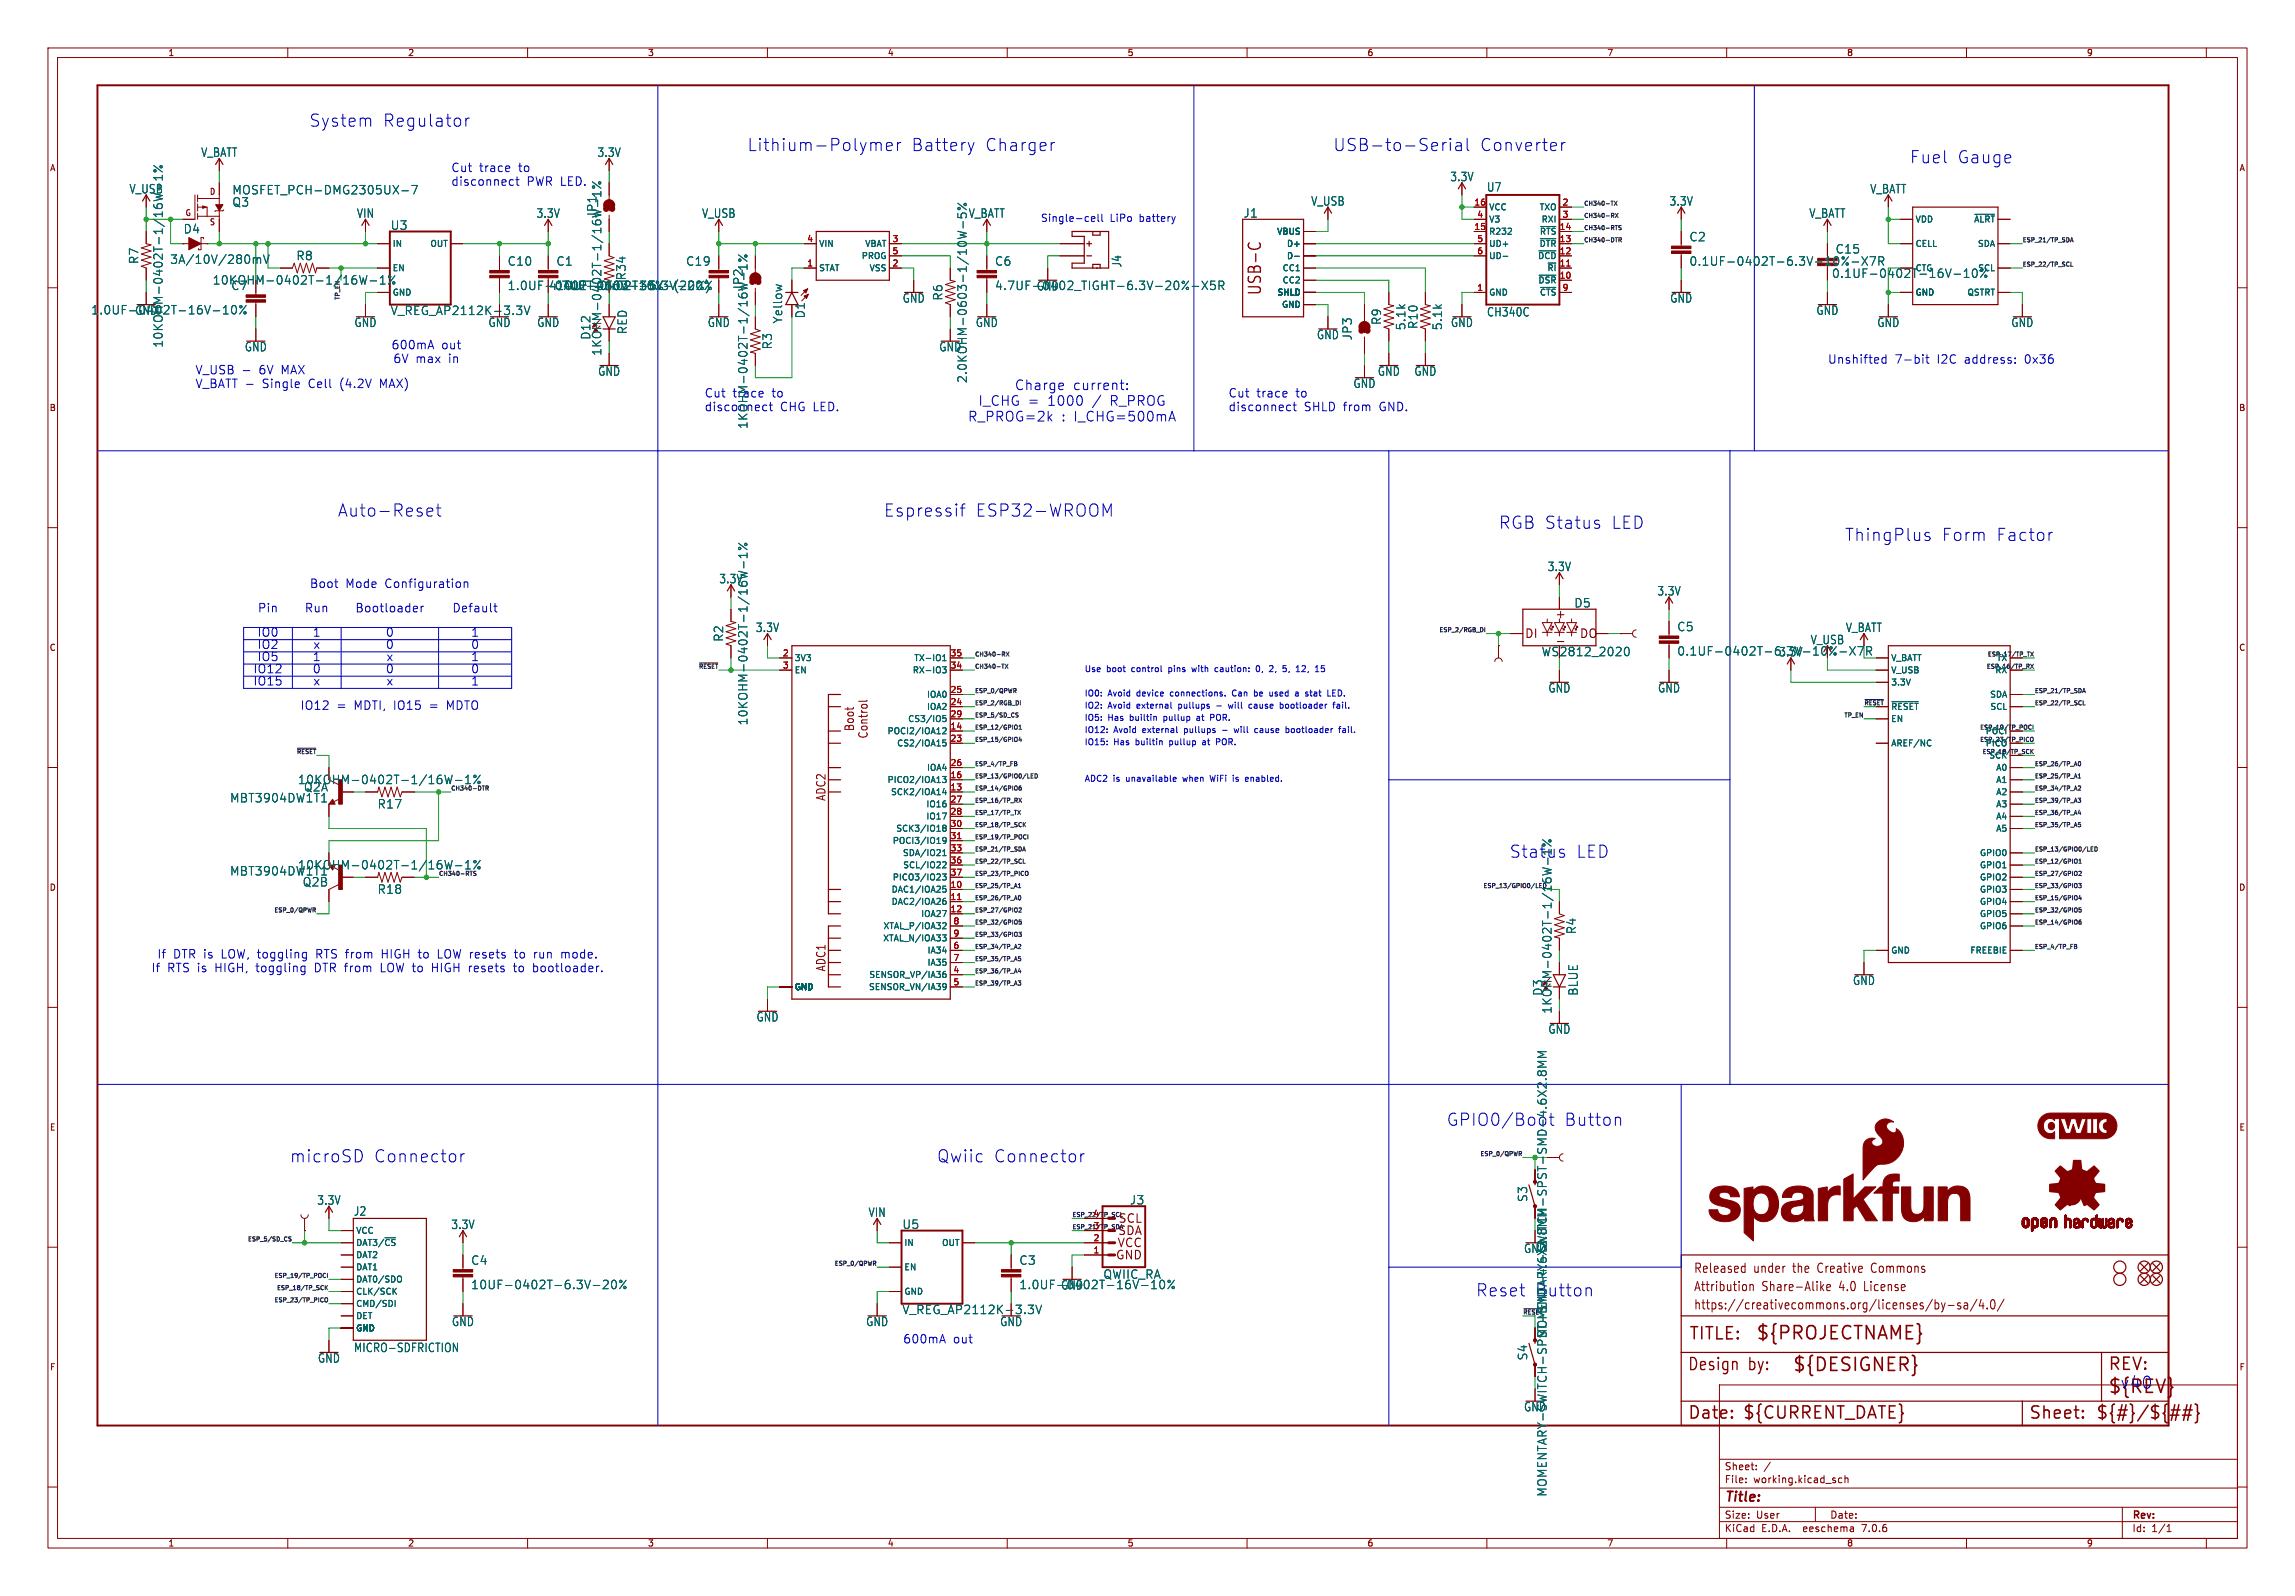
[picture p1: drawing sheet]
<svg xmlns="http://www.w3.org/2000/svg" width="478mm" height="333mm" viewBox="0 0 478 333" stroke-linecap="round" stroke-linejoin="round" font-family="sans-serif">
<defs><g id="words">
<g font-size="3.8" fill="#840000">
<text x="366" y="279.7">${PROJECTNAME}</text>
<text x="373.6" y="286.3">${DESIGNER}</text>
<text x="439.4" y="290.9">${REV}</text>
</g>
<g font-size="3.5" fill="#0000c2">
<text x="64.5" y="26.6">System</text>
<text x="79.8" y="26.6">Regulator</text>
<text x="155.8" y="31.7">Lithium-Polymer</text>
<text x="190" y="31.7">Battery</text>
<text x="205.3" y="31.7">Charger</text>
<text x="278" y="31.7">USB-to-Serial</text>
<text x="308.5" y="31.7">Converter</text>
<text x="398.2" y="34.3">Fuel</text>
<text x="408.1" y="34.3">Gauge</text>
<text x="70.4" y="107.9">Auto-Reset</text>
<text x="184.3" y="107.9">Espressif</text>
<text x="203.4" y="107.9">ESP32-WROOM</text>
<text x="312.5" y="110.5">RGB Status</text>
<text x="335.9" y="110.5">LED</text>
<text x="384.7" y="113">ThingPlus</text>
<text x="404.8" y="113">Form</text>
<text x="416.1" y="113">Factor</text>
<text x="328.6" y="179">LED</text>
<text x="326.1" y="234.9">Button</text>
<text x="60.4" y="242.5">microSD</text>
<text x="77.9" y="242.5">Connector</text>
<text x="195.4" y="242.5">Qwiic</text>
<text x="207.2" y="242.5">Connector</text>
<text x="307.7" y="270.5">Reset</text>
<text x="442" y="289.8">v40</text>
</g>
<g font-size="3.5" fill="#840000">
<text x="263.3" y="61.7" transform="rotate(-90 263.3 61.7)">USB-C</text>
<text x="352" y="279.7">TITLE:</text>
<text x="351.8" y="286">Design</text>
<text x="364.5" y="286">by:</text>
<text x="439.4" y="286">REV:</text>
<text x="351.8" y="296.2">Date:</text>
<text x="363.2" y="296.2">${CURRENT_DATE}</text>
<text x="422.9" y="296.2">Sheet:</text>
<text x="436.9" y="296.2">${#}/${##}</text>
</g>
<g font-size="3.5" fill="#006464">
<text x="314.7" y="179">Status</text>
<text x="301.6" y="234.9">GPIO0/Boot</text>
<text x="320" y="270.5">Button</text>
</g>
<g font-size="2.8" fill="#0000c2">
<text x="211.5" y="81.5">Charge</text>
<text x="223.7" y="81.5">current:</text>
<text x="201.8" y="88.1">R_PROG=2k</text>
<text x="203.9" y="84.8">I_CHG =</text>
<text x="218.4" y="84.8">1000</text>
<text x="221.3" y="88.1">: I_CHG=500mA</text>
<text x="227.7" y="84.8">/</text>
<text x="231.4" y="84.8">R_PROG</text>
</g>
<text font-size="2.8" fill="#840000" x="359.5" y="313.6">Title:</text>
<g font-size="2.7" fill="#840000">
<text x="353.1" y="269.5">Attribution</text>
<text x="353.1" y="265.6">Released</text>
<text x="365.6" y="265.6">under</text>
<text x="367.3" y="269.5">Share-Alike</text>
<text x="374" y="265.6">the</text>
<text x="379.4" y="265.6">Creative</text>
<text x="383.6" y="269.5">4.0</text>
<text x="389.1" y="269.5">License</text>
<text x="390.9" y="265.6">Commons</text>
<text x="353.1" y="273.3">https://creativecommons.org/licenses/by-sa/4.0/</text>
</g>
<g font-size="2.5" fill="#006464">
<text x="41.9" y="32.9">V_BATT</text>
<text x="124.5" y="32.9">3.3V</text>
<text x="26.9" y="40.5">V_USB</text>
<text x="48.4" y="40.7">MOSFET_PCH-DMG2305UX-7</text>
<text x="302.3" y="38">3.3V</text>
<text x="309.9" y="40.1">U7</text>
<text x="389.8" y="40.5">V_BATT</text>
<text x="48.4" y="43.3">Q3</text>
<text x="74.3" y="45.6">VIN</text>
<text x="111.8" y="45.6">3.3V</text>
<text x="124.6" y="45.6" transform="rotate(-90 124.6 45.6)">JP1</text>
<text x="146.3" y="45.6">V_USB</text>
<text x="201.9" y="45.6">V_BATT</text>
<text x="259.2" y="45.6">J1</text>
<text x="273.3" y="43.1">V_USB</text>
<text x="348" y="43.1">3.3V</text>
<text x="377.1" y="45.6">V_BATT</text>
<text x="38.2" y="48.9">D4</text>
<text x="81.4" y="48.1">U3</text>
<text x="352.1" y="50.5">C2</text>
<text x="382.6" y="53.1">C15</text>
<text x="29.1" y="55.1" transform="rotate(-90 29.1 55.1)">R7</text>
<text x="35.4" y="55.2">3A/10V/280mV</text>
<text x="44.3" y="59.5">10KOHM-0402T-1/16W-1%</text>
<text x="61.7" y="54.5">R8</text>
<text x="105.8" y="55.6">C10</text>
<text x="115.9" y="55.6">C1</text>
<text x="130.7" y="58.5" transform="rotate(-90 130.7 58.5)">R34</text>
<text x="143" y="55.6">C19</text>
<text x="207.4" y="55.6">C6</text>
<text x="234" y="55.8" transform="rotate(-90 234 55.8)">J4</text>
<text x="352.1" y="55.6">0.1UF-0402T-6.3V-10%-X7R</text>
<text x="18.9" y="65.8">1.0UF-0402T-16V-10%</text>
<text x="28.1" y="65.8">GND</text>
<text x="48.1" y="60.7">C7</text>
<text x="105.8" y="60.7">1.0UF-0402T-16V-10%</text>
<text x="115.9" y="60.7">10UF-0402T-6.3V-20%</text>
<text x="155" y="60.9" transform="rotate(-90 155 60.9)">JP2</text>
<text x="188.1" y="63.3">GND</text>
<text x="196.7" y="62.7" transform="rotate(-90 196.7 62.7)">R6</text>
<text x="207.4" y="60.7">4.7UF-0402_TIGHT-6.3V-20%-X5R</text>
<text x="216.1" y="60.8">GND</text>
<text x="348.1" y="63.3">GND</text>
<text x="378.6" y="65.8">GND</text>
<text x="73.8" y="68.4">GND</text>
<text x="101.8" y="68.4">GND</text>
<text x="111.9" y="68.4">GND</text>
<text x="123.3" y="70.9" transform="rotate(-90 123.3 70.9)">D12</text>
<text x="130.9" y="69.7" transform="rotate(-90 130.9 69.7)">RED</text>
<text x="147.5" y="68.4">GND</text>
<text x="163.3" y="67.5" transform="rotate(-90 163.3 67.5)">Yellow</text>
<text x="168" y="66.4" transform="rotate(-90 168 66.4)">D1</text>
<text x="203.4" y="68.4">GND</text>
<text x="274.5" y="70.9">GND</text>
<text x="282" y="71" transform="rotate(-90 282 71)">JP3</text>
<text x="288.1" y="67.8" transform="rotate(-90 288.1 67.8)">R9</text>
<text x="293.2" y="68.9" transform="rotate(-90 293.2 68.9)">5.1k</text>
<text x="295.8" y="68.7" transform="rotate(-90 295.8 68.7)">R10</text>
<text x="300.8" y="68.9" transform="rotate(-90 300.8 68.9)">5.1k</text>
<text x="302.4" y="68.4">GND</text>
<text x="309.9" y="66.2">CH340C</text>
<text x="391.3" y="68.4">GND</text>
<text x="419.3" y="68.4">GND</text>
<text x="34.1" y="72.6" transform="rotate(-90 34.1 72.6)">10KOHM-0402T-1/16W-1%</text>
<text x="51" y="73.5">GND</text>
<text x="125.6" y="74.3" transform="rotate(-90 125.6 74.3)">1KOHM-0402T-1/16W-1%</text>
<text x="161.1" y="72.9" transform="rotate(-90 161.1 72.9)">R3</text>
<text x="195.7" y="73.5">GND</text>
<text x="124.6" y="78.5">GND</text>
<text x="152.7" y="83">trace</text>
<text x="201.8" y="79.9" transform="rotate(-90 201.8 79.9)">2.0KOHM-0603-1/10W-5%</text>
<text x="282.1" y="81.1">GND</text>
<text x="287.2" y="78.5">GND</text>
<text x="294.8" y="78.5">GND</text>
<text x="146.8" y="85.9">disconnect</text>
<text x="156.1" y="89.5" transform="rotate(-90 156.1 89.5)">1KOHM-0402T-1/16W-1%</text>
<text x="322.6" y="119.3">3.3V</text>
<text x="149.9" y="121.8">3.3V</text>
<text x="345.5" y="124.4">3.3V</text>
<text x="157.5" y="132">3.3V</text>
<text x="328.2" y="126.8">D5</text>
<text x="349.6" y="131.8">C5</text>
<text x="384.8" y="132">V_BATT</text>
<text x="151" y="133.9" transform="rotate(-90 151 133.9)">R2</text>
<text x="324.1" y="134.8">-</text>
<text x="370.9" y="137.1">3.3V</text>
<text x="377.4" y="134.5">V_USB</text>
<text x="322.7" y="144.6">GND</text>
<text x="345.6" y="144.6">GND</text>
<text x="156.1" y="151.3" transform="rotate(-90 156.1 151.3)">10KOHM-0402T-1/16W-1%</text>
<text x="47.9" y="167.5">MBT3904DW1T1</text>
<text x="62.1" y="163.7">10KOHM-0402T-1/16W-1%</text>
<text x="63.3" y="165.2">Q2A</text>
<text x="78.6" y="168.8">R17</text>
<text x="47.9" y="182.7">MBT3904DW1T1</text>
<text x="62.1" y="181.5">10KOHM-0402T-1/16W-1%</text>
<text x="63" y="185">Q2B</text>
<text x="78.6" y="186.5">R18</text>
<text x="328.8" y="194.8" transform="rotate(-90 328.8 194.8)">R4</text>
<text x="321.8" y="207.7" transform="rotate(-90 321.8 207.7)">D3</text>
<text x="329.2" y="207.7" transform="rotate(-90 329.2 207.7)">BLUE</text>
<text x="386.2" y="205.5">GND</text>
<text x="157.6" y="213.2">GND</text>
<text x="322.7" y="215.7">GND</text>
<text x="323.7" y="211.4" transform="rotate(-90 323.7 211.4)">1KOHM-0402T-1/16W-1%</text>
<text x="66.1" y="251.4">3.3V</text>
<text x="235.5" y="251.3">J3</text>
<text x="318.6" y="250.7" transform="rotate(-90 318.6 250.7)">S3</text>
<text x="73.7" y="253.6">J2</text>
<text x="94" y="256.4">3.3V</text>
<text x="181" y="253.9">VIN</text>
<text x="188.1" y="256.4">U5</text>
<text x="98.1" y="263.9">C4</text>
<text x="212.4" y="263.9">C3</text>
<text x="317.7" y="261.4">GND</text>
<text x="98.1" y="269">10UF-0402T-6.3V-20%</text>
<text x="212.4" y="269">1.0UF-0402T-16V-10%</text>
<text x="221.1" y="269">GND</text>
<text x="230" y="266.8">QWIIC_RA</text>
<text x="94.1" y="276.7">GND</text>
<text x="180.5" y="276.7">GND</text>
<text x="208.4" y="276.7">GND</text>
<text x="66.2" y="284.3">GND</text>
<text x="73.7" y="282.1">MICRO-SDFRICTION</text>
<text x="318.6" y="283.7" transform="rotate(-90 318.6 283.7)">S4</text>
<text x="317.7" y="294.4">GND</text>
</g>
<g font-size="2.5" fill="#0000c2">
<text x="94" y="36">Cut</text>
<text x="94" y="38.9">disconnect</text>
<text x="99.8" y="36">trace</text>
<text x="108.1" y="36">to</text>
<text x="109.7" y="38.9">PWR LED.</text>
<text x="81.6" y="73.1">600mA</text>
<text x="81.9" y="76">6V max</text>
<text x="92" y="73.1">out</text>
<text x="93.5" y="76">in</text>
<text x="381" y="76">Unshifted</text>
<text x="395" y="76">7-bit</text>
<text x="403.8" y="76">I2C</text>
<text x="409.6" y="76">address:</text>
<text x="422.2" y="76">0x36</text>
<text x="40.6" y="78.2">V_USB -</text>
<text x="40.6" y="81">V_BATT -</text>
<text x="54" y="78.2">6V MAX</text>
<text x="54.6" y="81">Single</text>
<text x="64.3" y="81">Cell</text>
<text x="70.9" y="81">(4.2V</text>
<text x="79.3" y="81">MAX)</text>
<text x="146.8" y="83">Cut</text>
<text x="160.9" y="83">to</text>
<text x="256" y="83">Cut</text>
<text x="261.9" y="83">trace</text>
<text x="270.1" y="83">to</text>
<text x="162.6" y="85.9">CHG LED.</text>
<text x="256" y="85.9">disconnect</text>
<text x="271.8" y="85.9">SHLD from</text>
<text x="287.6" y="85.9">GND.</text>
<text x="64.5" y="122.8">Boot</text>
<text x="72" y="122.8">Mode</text>
<text x="80.2" y="122.8">Configuration</text>
<text x="53.7" y="127.9">Pin</text>
<text x="63.5" y="127.9">Run</text>
<text x="74" y="127.9">Bootloader</text>
<text x="94.3" y="127.9">Default</text>
<text x="53.6" y="135.5">IO2</text>
<text x="53.6" y="132.9">IO0</text>
<text x="65.1" y="132.9">1</text>
<text x="65.3" y="135.5">x</text>
<text x="80.4" y="135.5">0</text>
<text x="80.4" y="132.9">0</text>
<text x="98.2" y="135.5">0</text>
<text x="98.2" y="132.9">1</text>
<text x="52.8" y="140.6">IO12</text>
<text x="52.8" y="143.1">IO15</text>
<text x="53.6" y="138">IO5</text>
<text x="65.1" y="138">1</text>
<text x="65.1" y="140.6">0</text>
<text x="65.3" y="143.1">x</text>
<text x="80.4" y="140.6">0</text>
<text x="80.5" y="143.1">x</text>
<text x="80.5" y="138">x</text>
<text x="98.2" y="143.1">1</text>
<text x="98.2" y="140.6">0</text>
<text x="98.2" y="138">1</text>
<text x="62.6" y="148.2">IO12</text>
<text x="70.2" y="148.2">=</text>
<text x="73.8" y="148.2">MDTI, IO15</text>
<text x="89.7" y="148.2">=</text>
<text x="93.3" y="148.2">MDTO</text>
<text x="31.5" y="203">If</text>
<text x="32.8" y="200.1">If</text>
<text x="34.8" y="203">RTS is</text>
<text x="36.1" y="200.1">DTR is</text>
<text x="44.9" y="203">HIGH,</text>
<text x="46.2" y="200.1">LOW, toggling</text>
<text x="53.5" y="203">toggling</text>
<text x="65.8" y="203">DTR from</text>
<text x="66.1" y="200.1">RTS from</text>
<text x="79.7" y="203">LOW to</text>
<text x="80" y="200.1">HIGH to</text>
<text x="90.6" y="203">HIGH resets</text>
<text x="91.8" y="200.1">LOW resets</text>
<text x="107.9" y="203">to</text>
<text x="108.1" y="200.1">to</text>
<text x="112" y="203">bootloader.</text>
<text x="112.2" y="200.1">run</text>
<text x="118" y="200.1">mode.</text>
<text x="188.2" y="280.3">600mA</text>
<text x="198.7" y="280.3">out</text>
</g>
<g font-size="2.5" fill="#840000">
<text x="381.9" y="58.1">0.1UF-0402T-16V-10%</text>
<text x="81.4" y="65.9">V_REG_AP2112K-3.3V</text>
<text x="324.1" y="129.2">+</text>
<text x="317.8" y="133.3">DI</text>
<text x="321.3" y="137">WS2812_2020</text>
<text x="329.2" y="133.3">DO</text>
<text x="349.6" y="136.9">0.1UF-0402T-6.3V-10%-X7R</text>
<text x="172.4" y="167.1" transform="rotate(-90 172.4 167.1)">ADC2</text>
<text x="172.4" y="202.7" transform="rotate(-90 172.4 202.7)">ADC1</text>
<text x="232.5" y="262.8">GND</text>
<text x="232.9" y="260.3">VCC</text>
<text x="188.1" y="274.2">V_REG_AP2112K-3.3V</text>
<text x="322.7" y="279.1" transform="rotate(-90 322.7 279.1)">MOMENTARY-SWITCH-SPST-SMD-4.6X2.8MM</text>
<text x="322.7" y="312.1" transform="rotate(-90 322.7 312.1)">MOMENTARY-SWITCH-SPST-SMD-4.6X2.8MM</text>
</g>
<g font-size="2.5" fill="#0f0f0f">
<text x="232.9" y="257.8">SDA</text>
<text x="233" y="255.2">SCL</text>
</g>
<g font-size="2.1" fill="#0000c2">
<text x="216.9" y="46.5">Single-cell</text>
<text x="231.4" y="46.5">LiPo</text>
<text x="237.6" y="46.5">battery</text>
</g>
<g font-size="2.1" fill="#840000">
<text x="359.5" y="309.4">File:</text>
<text x="359.5" y="306.7">Sheet:</text>
<text x="365.6" y="309.4">working.kicad_sch</text>
<text x="359.5" y="316.8">Size:</text>
<text x="366.1" y="316.8">User</text>
<text x="381.5" y="316.8">Date:</text>
<text x="444.5" y="317">Rev:</text>
<text x="359.5" y="319.6">KiCad</text>
<text x="367.2" y="319.6">E.D.A.</text>
<text x="376.1" y="319.6">eeschema</text>
<text x="388.5" y="319.6">7.0.6</text>
<text x="444.5" y="319.6">Id:</text>
<text x="448.6" y="319.6">1/1</text>
</g>
<g font-size="1.8" fill="#840000">
<text x="35" y="11.9">1</text>
<text x="85" y="11.9">2</text>
<text x="135" y="11.9">3</text>
<text x="185" y="11.9">4</text>
<text x="235" y="11.9">5</text>
<text x="285" y="11.9">6</text>
<text x="335" y="11.9">7</text>
<text x="385" y="11.9">8</text>
<text x="435" y="11.9">9</text>
<text x="10.3" y="35.9">A</text>
<text x="466.8" y="35.9">A</text>
<text x="43.7" y="40.8">D</text>
<text x="38.6" y="45.2">G</text>
<text x="43.7" y="47.2">S</text>
<text x="10.3" y="85.9">B</text>
<text x="466.7" y="85.9">B</text>
<text x="10.3" y="135.9">C</text>
<text x="466.7" y="135.9">C</text>
<text x="10.3" y="185.9">D</text>
<text x="466.7" y="185.9">D</text>
<text x="10.3" y="235.9">E</text>
<text x="466.8" y="235.9">E</text>
<text x="10.3" y="285.9">F</text>
<text x="466.8" y="285.9">F</text>
<text x="35" y="322.6">1</text>
<text x="85" y="322.6">2</text>
<text x="135" y="322.6">3</text>
<text x="185" y="322.6">4</text>
<text x="235" y="322.6">5</text>
<text x="285" y="322.6">6</text>
<text x="335" y="322.6">7</text>
<text x="385" y="322.6">8</text>
<text x="435" y="322.6">9</text>
</g>
<g font-size="1.8" fill="#a90000">
<text x="307.3" y="42.9">16</text>
<text x="307.9" y="45.5">4</text>
<text x="325.7" y="42.9">2</text>
<text x="325.7" y="45.5">3</text>
<text x="168.2" y="50.5">4</text>
<text x="186" y="50.5">3</text>
<text x="186" y="53.1">5</text>
<text x="307.3" y="48">15</text>
<text x="307.9" y="50.5">5</text>
<text x="307.9" y="53.1">6</text>
<text x="325.1" y="53.1">12</text>
<text x="325.1" y="50.5">13</text>
<text x="325.1" y="48">14</text>
<text x="168.2" y="55.6">1</text>
<text x="186" y="55.6">2</text>
<text x="325.1" y="58.2">10</text>
<text x="325.1" y="55.6">11</text>
<text x="307.9" y="60.7">1</text>
<text x="325.7" y="60.7">9</text>
<text x="163.1" y="136.9">2</text>
<text x="198.1" y="136.9">35</text>
<text x="163.1" y="139.4">3</text>
<text x="198.1" y="139.4">34</text>
<text x="198.1" y="147.1">24</text>
<text x="198.1" y="144.5">25</text>
<text x="198.1" y="149.6">29</text>
<text x="198.1" y="152.1">14</text>
<text x="198.1" y="154.7">23</text>
<text x="198.1" y="159.8">26</text>
<text x="198.1" y="164.8">13</text>
<text x="198.1" y="162.3">16</text>
<text x="198.1" y="167.4">27</text>
<text x="198.1" y="169.9">28</text>
<text x="198.1" y="172.5">30</text>
<text x="198.1" y="175">31</text>
<text x="198.1" y="177.5">33</text>
<text x="198.1" y="185.2">10</text>
<text x="198.1" y="180.1">36</text>
<text x="198.1" y="182.6">37</text>
<text x="198.1" y="187.7">11</text>
<text x="198.1" y="190.2">12</text>
<text x="198.7" y="197.9">6</text>
<text x="198.7" y="192.8">8</text>
<text x="198.7" y="195.3">9</text>
<text x="198.7" y="202.9">4</text>
<text x="198.7" y="200.4">7</text>
<text x="198.7" y="205.5">5</text>
<text x="227.9" y="256.3">3</text>
<text x="227.9" y="253.7">4</text>
<text x="227.9" y="261.4">1</text>
<text x="227.9" y="258.8">2</text>
</g>
<g font-size="1.8" fill="#006464">
<text x="310.4" y="44">VCC</text>
<text x="310.4" y="46.6">V3</text>
<text x="320.9" y="44">TXO</text>
<text x="321.3" y="46.6">RXI</text>
<text x="399.3" y="46.6">VDD</text>
<text x="411.5" y="46.6">~{ALRT}</text>
<text x="81.8" y="51.7">IN</text>
<text x="89.6" y="51.7">OUT</text>
<text x="170.7" y="51.7">VIN</text>
<text x="180.3" y="51.7">VBAT</text>
<text x="266.2" y="49.1">VBUS</text>
<text x="268.2" y="51.7">D+</text>
<text x="310.4" y="49.1">R232</text>
<text x="310.4" y="51.7">UD+</text>
<text x="320.9" y="51.7">~{DTR}</text>
<text x="321" y="49.1">~{RTS}</text>
<text x="399.3" y="51.7">CELL</text>
<text x="412.3" y="51.7">SDA</text>
<text x="81.8" y="56.7">EN</text>
<text x="170.7" y="56.7">STAT</text>
<text x="179.6" y="54.2">PROG</text>
<text x="181.2" y="56.7">VSS</text>
<text x="267.3" y="56.7">CC1</text>
<text x="267.3" y="59.3">CC2</text>
<text x="268.2" y="54.2">D-</text>
<text x="310.4" y="54.2">UD-</text>
<text x="320.6" y="54.2">~{DCD}</text>
<text x="320.7" y="59.3">~{DSR}</text>
<text x="322.5" y="56.7">~{RI}</text>
<text x="399.3" y="56.7">CTG</text>
<text x="412.3" y="56.7">SCL</text>
<text x="81.8" y="61.8">GND</text>
<text x="266.2" y="61.8">SHLD</text>
<text x="267.2" y="64.4">GND</text>
<text x="310.4" y="61.8">GND</text>
<text x="321" y="61.8">~{CTS}</text>
<text x="399.3" y="61.8">GND</text>
<text x="410.1" y="61.8">QSTRT</text>
<text x="165.6" y="138">3V3</text>
<text x="165.6" y="140.6">EN</text>
<text x="190.2" y="140.6">RX-IO3</text>
<text x="190.5" y="138">TX-IO1</text>
<text x="394.2" y="140.6">V_USB</text>
<text x="394.2" y="138">V_BATT</text>
<text x="394.2" y="143.1">3.3V</text>
<text x="415.9" y="140.6">RX</text>
<text x="416.2" y="138">TX</text>
<text x="193.2" y="148.2">IOA2</text>
<text x="193.2" y="145.6">IOA0</text>
<text x="394.2" y="148.2">~{RESET}</text>
<text x="414.8" y="145.6">SDA</text>
<text x="414.9" y="148.2">SCL</text>
<text x="185" y="153.3">POCI2/IOA12</text>
<text x="186.9" y="155.8">CS2/IOA15</text>
<text x="189.2" y="150.7">CS3/IO5</text>
<text x="394.2" y="150.7">EN</text>
<text x="394.2" y="155.8">AREF/NC</text>
<text x="413.9" y="153.3">POCI</text>
<text x="413.9" y="155.8">PICO</text>
<text x="193.2" y="160.9">IOA4</text>
<text x="414.6" y="158.3">SCK</text>
<text x="416.1" y="160.9">A0</text>
<text x="185" y="163.4">PICO2/IOA13</text>
<text x="185.7" y="166">SCK2/IOA14</text>
<text x="416.1" y="166">A2</text>
<text x="416.1" y="163.4">A1</text>
<text x="186.8" y="173.6">SCK3/IO18</text>
<text x="193.1" y="168.5">IO16</text>
<text x="193.1" y="171">IO17</text>
<text x="416.1" y="173.6">A5</text>
<text x="416.1" y="171">A4</text>
<text x="416.1" y="168.5">A3</text>
<text x="186" y="176.1">POCI3/IO19</text>
<text x="188.2" y="178.7">SDA/IO21</text>
<text x="412.7" y="178.7">GPIO0</text>
<text x="186" y="183.7">PICO3/IO23</text>
<text x="188.2" y="181.2">SCL/IO22</text>
<text x="412.7" y="183.7">GPIO2</text>
<text x="412.7" y="181.2">GPIO1</text>
<text x="185.8" y="186.3">DAC1/IOA25</text>
<text x="185.8" y="188.8">DAC2/IOA26</text>
<text x="192" y="191.4">IOA27</text>
<text x="412.7" y="191.4">GPIO5</text>
<text x="412.7" y="188.8">GPIO4</text>
<text x="412.7" y="186.3">GPIO3</text>
<text x="184" y="196.4">XTAL_N/IOA33</text>
<text x="184.1" y="193.9">XTAL_P/IOA32</text>
<text x="412.7" y="193.9">GPIO6</text>
<text x="193.3" y="199">IA34</text>
<text x="193.3" y="201.5">IA35</text>
<text x="394.2" y="199">GND</text>
<text x="410.7" y="199">FREEBIE</text>
<text x="165.6" y="206.6">GND</text>
<text x="181.1" y="206.6">SENSOR_VN/IA39</text>
<text x="181.1" y="204.1">SENSOR_VP/IA36</text>
<text x="74.2" y="257.4">VCC</text>
<text x="74.2" y="262.5">DAT2</text>
<text x="74.2" y="259.9">DAT3/~{CS}</text>
<text x="188.5" y="259.9">IN</text>
<text x="196.3" y="259.9">OUT</text>
<text x="74.2" y="267.6">DAT0/SDO</text>
<text x="74.2" y="265">DAT1</text>
<text x="188.5" y="265">EN</text>
<text x="74.2" y="272.6">CMD/SDI</text>
<text x="74.2" y="270.1">CLK/SCK</text>
<text x="74.2" y="275.2">DET</text>
<text x="188.5" y="270.1">GND</text>
<text x="74.2" y="277.7">GND</text>
</g>
<g font-size="1.8" fill="#0000c2">
<text x="226.1" y="140.3">Use</text>
<text x="230.7" y="140.3">boot</text>
<text x="236" y="140.3">control</text>
<text x="243.9" y="140.3">pins</text>
<text x="249" y="140.3">with</text>
<text x="254" y="140.3">caution:</text>
<text x="262.8" y="140.3">0,</text>
<text x="265.8" y="140.3">2,</text>
<text x="268.7" y="140.3">5,</text>
<text x="271.7" y="140.3">12,</text>
<text x="275.9" y="140.3">15</text>
<text x="226.1" y="145.4">IO0:</text>
<text x="226.1" y="147.9">IO2:</text>
<text x="231" y="145.4">Avoid</text>
<text x="231" y="147.9">Avoid</text>
<text x="237.1" y="145.4">device</text>
<text x="237.1" y="147.9">external</text>
<text x="244.3" y="145.4">connections.</text>
<text x="246" y="147.9">pullups</text>
<text x="254.1" y="147.9">-</text>
<text x="256.8" y="147.9">will</text>
<text x="257.4" y="145.4">Can</text>
<text x="261.3" y="147.9">cause</text>
<text x="262.2" y="145.4">be</text>
<text x="265.6" y="145.4">used</text>
<text x="267.9" y="147.9">bootloader</text>
<text x="271.1" y="145.4">a</text>
<text x="273.5" y="145.4">stat</text>
<text x="278.3" y="145.4">LED.</text>
<text x="279.3" y="147.9">fail.</text>
<text x="226.1" y="155.6">IO15:</text>
<text x="226.1" y="153">IO12:</text>
<text x="226.1" y="150.5">IO5:</text>
<text x="231" y="150.5">Has</text>
<text x="232.2" y="155.6">Has</text>
<text x="232.2" y="153">Avoid</text>
<text x="235.7" y="150.5">builtin</text>
<text x="236.9" y="155.6">builtin</text>
<text x="238.3" y="153">external</text>
<text x="242.9" y="150.5">pullup</text>
<text x="244.1" y="155.6">pullup</text>
<text x="247.2" y="153">pullups</text>
<text x="250" y="150.5">at</text>
<text x="251.2" y="155.6">at</text>
<text x="253" y="150.5">POR.</text>
<text x="254.2" y="155.6">POR.</text>
<text x="255.3" y="153">-</text>
<text x="258" y="153">will</text>
<text x="262.5" y="153">cause</text>
<text x="269.2" y="153">bootloader</text>
<text x="280.5" y="153">fail.</text>
<text x="226.1" y="163.2">ADC2</text>
<text x="232.1" y="163.2">is</text>
<text x="234.9" y="163.2">unavailable</text>
<text x="246.9" y="163.2">when</text>
<text x="252.8" y="163.2">WiFi</text>
<text x="257.7" y="163.2">is</text>
<text x="260.5" y="163.2">enabled.</text>
</g>
<g font-size="1.2" fill="#0f0f0f">
<text x="330.2" y="42.9">CH340-TX</text>
<text x="330.2" y="45.5">CH340-RX</text>
<text x="330.2" y="48">CH340-RTS</text>
<text x="330.2" y="50.6">CH340-DTR</text>
<text x="421.6" y="50.6">ESP_21/TP_SDA</text>
<text x="421.6" y="55.6">ESP_22/TP_SCL</text>
<text x="70.9" y="62.7" transform="rotate(-90 70.9 62.7)">TP_EN</text>
<text x="299.9" y="131.8">ESP_2/RGB_DI</text>
<text x="203.2" y="136.9">CH340-RX</text>
<text x="414.3" y="136.9">ESP_17/TP_TX</text>
<text x="145.6" y="139.5">~{RESET}</text>
<text x="203.2" y="139.5">CH340-TX</text>
<text x="414.1" y="139.5">ESP_16/TP_RX</text>
<text x="203.2" y="149.6">ESP_5/SD_CS</text>
<text x="203.2" y="144.5">ESP_0/QPWR</text>
<text x="203.2" y="147.1">ESP_2/RGB_DI</text>
<text x="384.4" y="149.6">TP_EN</text>
<text x="388.6" y="147.1">~{RESET}</text>
<text x="424.2" y="147.1">ESP_22/TP_SCL</text>
<text x="424.2" y="144.5">ESP_21/TP_SDA</text>
<text x="203.2" y="154.7">ESP_15/GPIO4</text>
<text x="203.2" y="152.2">ESP_12/GPIO1</text>
<text x="412.7" y="154.7">ESP_23/TP_PICO</text>
<text x="412.7" y="152.2">ESP_19/TP_POCI</text>
<text x="61.7" y="157.2">~{RESET}</text>
<text x="203.2" y="159.8">ESP_4/TP_FB</text>
<text x="413.2" y="157.2">ESP_18/TP_SCK</text>
<text x="424.2" y="159.8">ESP_26/TP_A0</text>
<text x="94" y="164.9">CH340-DTR</text>
<text x="203.2" y="167.4">ESP_16/TP_RX</text>
<text x="203.2" y="162.3">ESP_13/GPIO0/LED</text>
<text x="203.2" y="164.9">ESP_14/GPIO6</text>
<text x="424.2" y="167.4">ESP_39/TP_A3</text>
<text x="424.2" y="162.3">ESP_25/TP_A1</text>
<text x="424.2" y="164.9">ESP_34/TP_A2</text>
<text x="203.2" y="172.5">ESP_18/TP_SCK</text>
<text x="203.2" y="169.9">ESP_17/TP_TX</text>
<text x="424.2" y="172.5">ESP_35/TP_A5</text>
<text x="424.2" y="169.9">ESP_36/TP_A4</text>
<text x="203.2" y="177.6">ESP_21/TP_SDA</text>
<text x="203.2" y="175">ESP_19/TP_POCI</text>
<text x="424.2" y="177.6">ESP_13/GPIO0/LED</text>
<text x="91.4" y="182.6">CH340-RTS</text>
<text x="203.2" y="180.1">ESP_22/TP_SCL</text>
<text x="203.2" y="185.2">ESP_25/TP_A1</text>
<text x="203.2" y="182.6">ESP_23/TP_PICO</text>
<text x="309.1" y="185.2">ESP_13/GPIO0/LED</text>
<text x="424.2" y="185.2">ESP_33/GPIO3</text>
<text x="424.2" y="182.6">ESP_27/GPIO2</text>
<text x="424.2" y="180.1">ESP_12/GPIO1</text>
<text x="57" y="190.3">ESP_0/QPWR</text>
<text x="203.2" y="187.7">ESP_26/TP_A0</text>
<text x="203.2" y="190.3">ESP_27/GPIO2</text>
<text x="424.2" y="190.3">ESP_32/GPIO5</text>
<text x="424.2" y="187.7">ESP_15/GPIO4</text>
<text x="203.2" y="197.9">ESP_34/TP_A2</text>
<text x="203.2" y="195.3">ESP_33/GPIO3</text>
<text x="203.2" y="192.8">ESP_32/GPIO5</text>
<text x="424.2" y="192.8">ESP_14/GPIO6</text>
<text x="424.2" y="197.9">ESP_4/TP_FB</text>
<text x="203.2" y="203">ESP_36/TP_A4</text>
<text x="203.2" y="200.4">ESP_35/TP_A5</text>
<text x="203.2" y="205.5">ESP_39/TP_A3</text>
<text x="308.5" y="241.1">ESP_0/QPWR</text>
<text x="223.5" y="256.3">ESP_21/TP_SDA</text>
<text x="223.5" y="253.8">ESP_22/TP_SCL</text>
<text x="51.5" y="258.8">ESP_5/SD_CS</text>
<text x="173.9" y="263.9">ESP_0/QPWR</text>
<text x="57.1" y="266.5">ESP_19/TP_POCI</text>
<text x="57.6" y="269">ESP_18/TP_SCK</text>
<text x="57.1" y="271.5">ESP_23/TP_PICO</text>
</g>
<text font-size="1.2" fill="#006464" x="317.5" y="274.1">~{RESET}</text>
</g></defs>
<g fill="none" stroke="#840000" stroke-width=".21">
<path d="M10 10h458.5v312.7h-458.5zM12 12h454.5v308.7h-454.5zM60 10v2M110 10v2M160 10v2M210 10v2M260 10v2M310 10v2M360 10v2M410 10v2M460 10v2M45.7 33v2.6"/>
<path d="M45.7 38.1v4.5M127 33v2.6M127 38.1v3.4M304.8 38.1v2.5M10 60h2M30.5 40.6v2.6M30.5 48.3v2.5l1 .3-2 .6 2 .6-2 .7 2 .6-2 .6 2 .7-2 .6 1 .4v2.5M38.1 50.8h.1M38.1 50.8h1.3M40.6 40.6v5.1h-2.5M41.2 43.2h2v1.9M41.2 40.6v1.5"/>
<path d="M41.2 42.5v1.5M41.2 44.5v1.2M41.2 45.1h4.5M41.2 41.4h4.5M41.9 50.8h1.3M42.4 49.8v-.3h-.5v2.6h-.5v-.3M43.2 50.8h.1M45.7 44v4.3M46.7 43.8l-.2 .1h-1.5l-.2 .2M53.3 58.4v3.1M58.4 55.9h2.6l.3-1 .7 2 .6-2 .6 2 .7-2 .6 2 .7-2 .6 2 .2-1h2.6M76.2 45.7v2.6"/>
<path d="M78.7 55.9h2.6M78.7 50.8h2.6M94 50.8h2.5M104.1 53.3v3.1M104.1 57.9v3.1M114.3 45.7v2.6M114.3 53.3v3.1M114.3 57.9v.5M127 50.8v2.5l1 .4-2 .7 2 .6-2 .6 2 .7-2 .6 2 .6-2 .7M127 44.8v3.5M149.9 45.7v2.6M149.9 53.3v3.1"/>
<path d="M149.9 57.9v3.1M157.5 53.3v3.5M165.1 58.4v2.6M167.6 55.9h2.6M167.6 50.8h2.6M185.4 55.9h2.6M185.4 50.8h2.6M185.4 53.3h2.6M190.5 58.4v2.6M198.1 55.9v2.5l1 .3-2 .6 2 .6-2 .7 2 .6-2 .6 2 .7-2 .6 1 .4v2.5M205.7 45.7v2.6M205.7 53.3v3.1"/>
<path d="M205.7 57.9v3.1M218.4 55.9v2.5M221 50.8h5.1M221 53.3h5.1M228.6 55.9h.1M228.6 48.3h.1M271.8 55.9h2.5M271.8 50.8h2.5M271.8 53.3h2.5M271.8 58.4h2.5M271.8 48.3h2.5M276.9 43.2v2.5"/>
<path d="M307.3 50.8h2.6M307.3 53.3h2.6M307.3 48.3h2.6M307.3 43.2h2.6M307.3 45.7h2.6M325.1 55.9h2.6M325.1 50.8h2.6M325.1 53.3h2.6M325.1 58.4h2.6M325.1 48.3h2.6M325.1 43.2h2.6M325.1 45.7h2.6"/>
<path d="M350.5 43.2v2.5M350.5 48.3v3M350.5 52.8v3.1M350.5 58.4v2.6M381 45.7v2.6M381 50.8v2.5M381 55.9v2.5M393.7 40.6v2.6M396.2 50.8h2.6M396.2 45.7h2.6M416.6 55.9h2.5M416.6 50.8h2.5"/>
<path d="M416.6 45.7h2.5M466.5 60h2M30.5 61v2.5M53.3 63v3M53.3 68.6v2.5M76.2 63.5v2.5M78.7 61h2.6M114.3 63.5v2.5M127 63.5v2.5M127 68.6v2.5M127 73.7v2.5M149.9 63.5v2.5"/>
<path d="M157.5 66v2.6l1 .4-2 .6 2 .6-2 .7 2 .6-2 .6 2 .7-2 .6 1 .3v2.5M157.5 60.1v3.4M165.1 63.5v2.5M168.4 60.2l-1.4 1.4M168.5 61.3l-1.4 1.4M198.1 68.6v2.5M205.7 63.5v2.5M271.8 61h2.5M271.8 63.5h2.5M276.9 66v2.6M284.5 63.5v3.4M284.5 70.2v3.5"/>
<path d="M284.5 76.2v2.5M289.6 61v2.5l1 .3-2.1 .6 2.1 .6-2.1 .7 2.1 .6-2.1 .6 2.1 .7-2.1 .6 1.1 .4v2.5M289.6 73.7v2.5M297.2 61v2.5l1 .3-2 .6 2 .6-2 .7 2 .6-2 .6 2 .7-2 .6 1 .4v2.5M297.2 73.7v2.5M304.8 63.5v2.5M307.3 61h2.6M325.1 61h2.6M381 61v2.5M393.7 63.5v2.5M396.2 61h2.6M416.6 61h2.5"/>
<path d="M421.6 63.5v2.5M10 110h2M325.1 119.4v2.5M466.5 110h2M152.4 127v2.5l1 .3-2 .6 2 .7-2 .6 2 .6-2 .7 2 .6-2 .6 1 .4v2.6M152.4 121.9v2.6M160 132.1v2.5M162.6 137.2h2.5M162.6 139.7h2.5M198.1 137.2h2.6M198.1 139.7h2.6M311.7 137.9a.76 .76 0 0 1 .7-.7 .76 .76 0 0 1 .8 .7"/>
<path d="M312.4 134.6h.1M312.4 134.6v2.6M315 132.1h2.5M321.6 131.8h2M321.6 129.8h2l-1 2zM322.6 129v.8M322.6 131.8v.8M323.2 130.9l.3 .3M323.5 130.4l.2 .3M323.6 131.1v.2h-.3zM323.6 130.8l.2-.2v.2zM324.1 131.8h2"/>
<path d="M324.1 129.8l1 2M325.1 124.5v2.5M325.1 131.8v.8M325.1 139.7v2.5M325.8 130.9l.2 .3M326 130.4l.3 .3M326.1 131.1v.2h-.2zM326.1 129.8l-1 2M326.4 130.6v.2h-.3zM326.6 131.8h2.1M326.6 129.8h2.1l-1 2zM327.7 129v.8"/>
<path d="M327.7 131.8v.8M328.3 130.9l.2 .3M328.5 130.4l.3 .3 .1-.1v.2M328.7 131.1l-.3 .2h.3M332.7 132.1h2.6M337.8 132.1h.1M337.8 132.1h2.6M341.1 131.3a.76 .76 0 0 0-.7 .8 .76 .76 0 0 0 .7 .7M348 124.5v2.5M348 129.5v3.1M348 134.1v3.1M348 139.7v2.5"/>
<path d="M373.4 137.2v2.5M388.6 132.1v2.5M391.2 137.2h2.5M391.2 139.7h2.5M419.1 137.2h2.5M419.1 139.7h2.5M10 160h2M176.3 151.4l.4-.1 .3 .3a.49 .49 0 0 1 .5-.4 .49 .49 0 0 1 .4 .3v.6h-1.7zM176.8 147.4v.6M176.8 150l.8-.2 .3 .2v.3l-.3 .3h-.5l-.3-.3zM176.8 148.6l.8-.1 .3 .1v.4l-.3 .2h-.5l-.3-.2zM177 151.6v.5"/>
<path d="M177.9 147.4l-.2 .4h-1.5M179.2 152.7l-.1 .1a.51 .51 0 0 0 .4 .8l.5 .1a.68 .68 0 0 0 .8-.7l-.2-.3M179.6 148.1l.1 .2 .3 .2M179.6 149v.6M179.6 150.7h1.2M179.6 148.5h1.2M179.7 147l.8-.2 .2 .2 .1 .3-.3 .3h-.5l-.4-.3zM179.7 151.5l.8-.1 .2 .1 .1 .4-.3 .3h-.5l-.4-.3zM180.8 149l-.2 .4h-1.6M180.8 150.1h-1.1l-.1 .4 .2 .2M180.8 146l-.2 .2h-1.6M198.1 152.4h2.6"/>
<path d="M198.1 154.9h2.6M198.1 147.3h2.6M198.1 144.8h2.6M198.1 149.9h2.6M391.2 154.9h2.5M391.2 147.3h2.5M391.2 149.9h2.5M391.2 142.2h2.5M419.1 152.4h2.5M419.1 154.9h2.5M419.1 147.3h2.5M419.1 144.8h2.5"/>
<path d="M419.1 157.5h2.5M466.5 160h2M68.6 160v2.6M68.6 167.6v2.6M68.6 177.8v2.5M69.3 166.6l.5 1h-1.2zM70.8 166.5l-1.2 .6M71.1 165.1h2.6M76.2 165.1h2.5l.3-1 .6 2 .7-2 .6 2 .6-2 .7 2 .6-2 .6 2 .4-1h2.6M198.1 160h2.6M198.1 165.1h2.6M198.1 162.6h2.6"/>
<path d="M198.1 167.6h2.6M198.1 170.2h2.6M198.1 172.7h2.6M198.1 175.3h2.6M198.1 177.8h2.6M419.1 160h2.5M419.1 165.1h2.5M419.1 162.6h2.5M419.1 167.6h2.5M419.1 170.2h2.5M419.1 172.7h2.5M419.1 177.8h2.5"/>
<path d="M70.6 184.4l-2 1v2.6M71.1 182.9h2.6M76.2 182.9h2.5l.3-1 .6 2 .7-2 .6 2 .6-2 .7 2 .6-2 .6 2 .4-1h2.6M198.1 185.4h2.6M198.1 188h2.6M198.1 190.5h2.6M198.1 180.3h2.6M198.1 182.9h2.6M198.1 198.1h2.6M198.1 193h2.6M198.1 195.6h2.6M325.1 188v2.5l1 .4-2 .6 2 .7-2 .6 2 .6-2 .7 2 .6-2 .6 1 .3v2.5"/>
<path d="M391.2 198.1h2.5M419.1 185.4h2.5M419.1 188h2.5M419.1 190.5h2.5M419.1 180.3h2.5M419.1 182.9h2.5M419.1 198.1h2.5M419.1 193h2.5M10 210h2M160 208.3v2.5M162.6 205.7h2.5M198.1 205.7h2.6"/>
<path d="M198.1 203.2h2.6M198.1 200.7h2.6M325.1 200.7v2.5M325.1 205.7v2.6M325.1 210.8v2.6M388.6 200.7v2.5M466.5 210h2M10 260h2M62.7 253.2a.76 .76 0 0 0 .8 .8 .76 .76 0 0 0 .8-.8M63.5 256.5h.1M63.5 254v2.5M68.6 251.5v2.5"/>
<path d="M71.1 259.1h2.6M71.1 256.5h2.6M96.5 256.5v2.6M182.9 254v2.5M185.4 259.1h2.6M200.7 259.1h2.5M226.1 259.1h5M226.1 256.5h5M226.1 254h5M322.6 241.3h2.5M325.9 240.5a.76 .76 0 0 0-.8 .8 .76 .76 0 0 0 .8 .8M466.5 260h2"/>
<path d="M68.6 279.4v2.5M71.1 261.6h2.6M71.1 269.2h2.6M71.1 264.2h2.6M71.1 271.8h2.6M71.1 276.9h2.6M71.1 266.7h2.6M71.1 274.3h2.6M96.5 261.6v3.1M96.5 266.2v3M96.5 271.8v2.5M182.9 271.8v2.5"/>
<path d="M185.4 269.2h2.6M185.4 264.2h2.6M210.8 261.6v3.1M210.8 266.2v3M223.5 264.2v2.5M226.1 261.6h5M363.4 264l.4 .1M363.8 263.3v2M363.8 265.2l-.4 .1M364.1 268v.9M364.8 267.8v1.3M364.8 268l.3-.2 .4 .1v1.2"/>
<path d="M379.8 268.3l.4 .8M380.2 267.8l-.6 .7M380.9 268.4l.7-.2v-.3l-.5-.1-.2 .3v.9h.7M402.9 270.9l-1.4 2.4M403.4 270.9v2M403.4 271.7l.5-.1 .3 .4-.1 .8h-.7M404.8 271.6l.4 1.3M405.2 272.9l-.2 .4-.2 .2M405.6 271.6l-.4 1.3M406.2 272.1h1.2M408.8 271.7l-.4-.1-.3 .3 .1 .2 .6 .2v.5h-.7M409.5 271.7h.7v1.2"/>
<path d="M410.2 272l-.5 .1a.4 .4 0 0 0-.3 .4 .4 .4 0 0 0 .3 .4l.5-.1M412.2 270.9l-1.4 2.4M413.1 270.9l-.4 1.3h1M413.4 271.6v1.3M414.3 272.7v.2M415.2 271l.4-.1a1.34 1.34 0 0 1 0 2h-.2a1.43 1.43 0 0 1-.2-1.9zM417.8 270.9l-1.4 2.4M358.5 288.7h108v32h-108zM10 310h2M358.5 317.2h108M358.5 314.2h108M358.5 310.2h108"/>
<path d="M358.5 304.2h108M364 309v.1M364 308.2v.1M366.2 306.3v.1M366.2 305.5v.1M369.1 304.8l-1.3 2M378.5 314.2v3M384 308.2l-.4-.1-.3 .3 .1 .6h.6M384.7 308.2l.2-.1 .3 .1 .1 .9M384.7 307.6v1.5M386.4 318.4v.9M386.4 319.2l-.1 .1"/>
<path d="M386.4 318.7h-.1M442.5 314.2v6.5M451.8 319.3h.9M451.8 318.2l.4-.4v1.5M466.5 310h2M60 320.7v2M110 320.7v2M160 320.7v2M210 320.7v2M260 320.7v2M310 320.7v2M360 320.7v2"/>
<path d="M410 320.7v2M460 320.7v2"/>
</g>
<g fill="#840000" stroke="#840000" stroke-width=".21">
<path d="M345.9 133.6h4.1v.5h-4.1z"/>
<path d="M345.9 132.6h4.1v.5h-4.1z"/>
<path d="M167.6 61.7l.9-.4-.4 .9z"/>
<path d="M167.5 60.6l.9-.4-.4 .9z"/>
<path d="M70.6 180.3h.8v5.1h-.8z"/>
<path d="M70.6 162.6h.8v5h-.8z"/>
<path d="M203.7 57.4h4.1v.5h-4.1z"/>
<path d="M203.7 56.4h4.1v.5h-4.1z"/>
<path d="M379 54.9h4v.5h-4z"/>
<path d="M379 53.8h4v.6h-4z"/>
<path d="M39.4 49.5l2.5 1.3-2.5 1.3z"/>
<path d="M51.3 62.5h4.1v.5h-4.1z"/>
<path d="M51.3 61.5h4.1v.5h-4.1z"/>
<path d="M102.1 57.4h4.1v.5h-4.1z"/>
<path d="M102.1 56.4h4.1v.5h-4.1z"/>
<path d="M147.8 57.4h4.1v.5h-4.1z"/>
<path d="M147.8 56.4h4.1v.5h-4.1z"/>
<path d="M112.3 57.4h4v.5h-4z"/>
<path d="M112.3 56.4h4v.5h-4z"/>
<path d="M348.5 52.3h4.1v.5h-4.1z"/>
<path d="M348.5 51.3h4.1v.5h-4.1z"/>
<path d="M42.2 42.9l.8 .3-.8 .2z"/>
<path d="M45 42.7h1.5l-.8 1.2z"/>
<path d="M208.8 265.7h4.1v.5h-4.1z"/>
<path d="M208.8 264.7h4.1v.5h-4.1z"/>
<path d="M421.6 255.3h.4z"/>
<path d="M421.6 255.2l.4 .1z"/>
<path d="M421.6 255.2h.4z"/>
<path d="M421.6 255.1l.4 .1z"/>
<path d="M421.6 255.1h.4z"/>
<path d="M421.6 255l.4 .1z"/>
<path d="M421.6 255h.4z"/>
<path d="M421.6 254.9l.4 .1z"/>
<path d="M421.6 254.9h.4z"/>
<path d="M421.6 254.8l.4 .1z"/>
<path d="M421.6 254.8h.4z"/>
<path d="M421.6 254.7l.4 .1z"/>
<path d="M421.6 254.7h.4z"/>
<path d="M421.6 254.6l.4 .1z"/>
<path d="M421.6 254.6h.4z"/>
<path d="M421.6 254.5l.4 .1z"/>
<path d="M421.6 254.5h.4z"/>
<path d="M421.6 255.3l.4 .1z"/>
<path d="M421.6 254.4l.4 .1z"/>
<path d="M421.6 254.4h.4z"/>
<path d="M421.6 255.4l.5 .1z"/>
<path d="M421.6 255.4h.5z"/>
<path d="M421.6 255.4h.4z"/>
<path d="M421.6 254.4h.5z"/>
<path d="M421.6 254.3l.5 .1z"/>
<path d="M421.6 255.5h.5z"/>
<path d="M421.6 254.3h.5z"/>
<path d="M421.7 255.5h.5z"/>
<path d="M421.7 254.3h.5z"/>
<path d="M421.7 255.5l.5 .1z"/>
<path d="M421.7 254.2l.5 .1z"/>
<path d="M421.7 255.6h.5z"/>
<path d="M421.7 254.2h.5z"/>
<path d="M421.7 254.2h.6z"/>
<path d="M421.7 255.6h1.3z"/>
<path d="M421.7 255.6h.6z"/>
<path d="M421.7 254.2h1.3z"/>
<path d="M421.7 255.7h1.2z"/>
<path d="M421.7 255.6l1.3 .1z"/>
<path d="M421.7 254.1l1.3 .1z"/>
<path d="M421.7 254.1h1.2z"/>
<path d="M421.8 255.7h1.1z"/>
<path d="M421.8 254.1h1.1z"/>
<path d="M421.8 255.7l1.1 .1z"/>
<path d="M421.8 255.8h1.1z"/>
<path d="M421.8 254l1.1 .1z"/>
<path d="M421.8 254h1.1z"/>
<path d="M421.8 255.8h1z"/>
<path d="M421.8 254h1z"/>
<path d="M421.9 255.8h.9z"/>
<path d="M421.9 254h.9z"/>
<path d="M421.9 253.9l.8 .1z"/>
<path d="M422 255.8l.7 .1z"/>
<path d="M422 255.9h.7z"/>
<path d="M422 253.9h.7z"/>
<path d="M422.1 255.9h.5z"/>
<path d="M422.1 253.9h.5z"/>
<path d="M422.1 255.9h.4z"/>
<path d="M422.2 253.9h.3z"/>
<path d="M422.2 255.9h.3z"/>
<path d="M422.2 253.8l.3 .1z"/>
<path d="M422.2 255.9l.3 .1z"/>
<path d="M422.2 256h.2z"/>
<path d="M422.3 253.8h.1z"/>
<path d="M422.4 254.2h.6z"/>
<path d="M422.4 255.6h.6z"/>
<path d="M422.5 255.6h.5z"/>
<path d="M422.5 255.5l.5 .1z"/>
<path d="M422.5 254.2l.5 .1z"/>
<path d="M422.5 255.5h.5z"/>
<path d="M422.5 254.3h.5z"/>
<path d="M422.6 255.5h.4z"/>
<path d="M422.6 254.3h.4z"/>
<path d="M422.6 255.4l.5 .1z"/>
<path d="M422.6 255.4h.5z"/>
<path d="M422.6 254.3l.5 .1z"/>
<path d="M422.6 254.3h.5z"/>
<path d="M422.6 254.4h.5z"/>
<path d="M422.7 255.4h.4z"/>
<path d="M422.7 254.4h.4z"/>
<path d="M422.7 255.3l.4 .1z"/>
<path d="M422.7 255.3h.4z"/>
<path d="M422.7 254.5h.4z"/>
<path d="M422.7 254.4l.4 .1z"/>
<path d="M422.7 255.2l.4 .1z"/>
<path d="M422.7 255.2h.4z"/>
<path d="M422.7 255.1l.4 .1z"/>
<path d="M422.7 255.1h.4z"/>
<path d="M422.7 255l.4 .1z"/>
<path d="M422.7 255h.4z"/>
<path d="M422.7 254.9l.4 .1z"/>
<path d="M422.7 254.9h.4z"/>
<path d="M422.7 254.8l.4 .1z"/>
<path d="M422.7 254.8h.4z"/>
<path d="M422.7 254.7l.4 .1z"/>
<path d="M422.7 254.7h.4z"/>
<path d="M422.7 254.6l.4 .1z"/>
<path d="M422.7 254.6h.4z"/>
<path d="M422.7 254.5l.4 .1z"/>
<path d="M423.5 256.6h.2z"/>
<path d="M423.5 256.6h.3z"/>
<path d="M423.5 256.6h.4z"/>
<path d="M423.5 256.5l.4 .1z"/>
<path d="M423.5 256.5h.4z"/>
<path d="M423.5 256.4l.4 .1z"/>
<path d="M423.5 256.4h.4z"/>
<path d="M423.5 256.3l.4 .1z"/>
<path d="M423.5 256.3h.4z"/>
<path d="M423.5 256.2l.4 .1z"/>
<path d="M423.5 256.2h.4z"/>
<path d="M423.5 256.1l.4 .1z"/>
<path d="M423.5 256.1h.4z"/>
<path d="M423.5 256l.4 .1z"/>
<path d="M423.5 256h.4z"/>
<path d="M423.5 255.9l.4 .1z"/>
<path d="M423.5 255.9h.4z"/>
<path d="M423.5 255.9h.5z"/>
<path d="M423.5 255.9h1.1z"/>
<path d="M423.5 255.8l1.1 .1z"/>
<path d="M423.5 255.8h1.2z"/>
<path d="M423.5 255.8h1.3z"/>
<path d="M423.5 255.7l1.3 .1z"/>
<path d="M423.5 255.7h1.3z"/>
<path d="M423.5 255.6l1.4 .1z"/>
<path d="M423.5 255.6h1.4z"/>
<path d="M423.5 255.6h.7z"/>
<path d="M423.5 255.6h.6z"/>
<path d="M423.5 255.5l.6 .1z"/>
<path d="M423.5 255.5h.6z"/>
<path d="M423.5 255.5h.5z"/>
<path d="M423.5 255.4l.5 .1z"/>
<path d="M423.5 255.4h.5z"/>
<path d="M423.5 255.4h.4z"/>
<path d="M423.5 255.3l.4 .1z"/>
<path d="M423.5 255.3h.4z"/>
<path d="M423.5 255.2l.4 .1z"/>
<path d="M423.5 255.2h.4z"/>
<path d="M423.5 255.1l.4 .1z"/>
<path d="M423.5 255.1h.4z"/>
<path d="M423.5 255l.4 .1z"/>
<path d="M423.5 255h.4z"/>
<path d="M423.5 254.9l.4 .1z"/>
<path d="M423.5 254.9h.4z"/>
<path d="M423.5 254.8l.4 .1z"/>
<path d="M423.5 254.8h.4z"/>
<path d="M423.5 254.7l.4 .1z"/>
<path d="M423.5 254.7h.4z"/>
<path d="M423.5 254.6l.4 .1z"/>
<path d="M423.5 254.6h.4z"/>
<path d="M423.5 254.5l.4 .1z"/>
<path d="M423.5 254.5h.4z"/>
<path d="M423.5 254.4l.4 .1z"/>
<path d="M423.5 254.4h.4z"/>
<path d="M423.5 254.4h.5z"/>
<path d="M423.6 256.6h.1z"/>
<path d="M423.6 254.4h.4z"/>
<path d="M423.6 254.3l.4 .1z"/>
<path d="M423.6 254.3h.4z"/>
<path d="M423.6 254.3h.5z"/>
<path d="M423.6 254.2l.5 .1z"/>
<path d="M423.6 254.2h.5z"/>
<path d="M423.6 254.2h.6z"/>
<path d="M423.6 254.2h1.3z"/>
<path d="M423.7 254.1l1.2 .1z"/>
<path d="M423.7 254.1h1.1z"/>
<path d="M423.7 254l1.1 .1z"/>
<path d="M423.7 254h1.1z"/>
<path d="M423.8 254h.9z"/>
<path d="M423.9 253.9l.7 .1z"/>
<path d="M423.9 253.9h.7z"/>
<path d="M424 255.9h.5z"/>
<path d="M424 253.9h.5z"/>
<path d="M424.1 253.9h.3z"/>
<path d="M424.1 255.9h.3z"/>
<path d="M424.1 253.8l.3 .1z"/>
<path d="M424.1 255.9l.3 .1z"/>
<path d="M424.1 253.8h.2z"/>
<path d="M424.2 256h.1z"/>
<path d="M424.3 254.2h.6z"/>
<path d="M424.3 255.6h.6z"/>
<path d="M424.4 255.6h.5z"/>
<path d="M424.4 254.2h.5z"/>
<path d="M424.4 255.5l.5 .1z"/>
<path d="M424.4 254.2l.5 .1z"/>
<path d="M424.4 255.5h.5z"/>
<path d="M424.4 254.3h.5z"/>
<path d="M424.5 254.3h.4z"/>
<path d="M424.5 255.5h.4z"/>
<path d="M424.5 255.4l.4 .1z"/>
<path d="M424.5 254.3l.4 .1z"/>
<path d="M424.5 255.4h.5z"/>
<path d="M424.5 254.4h.5z"/>
<path d="M424.5 254.4h.4z"/>
<path d="M424.6 255.4h.4z"/>
<path d="M424.6 254.4h.4z"/>
<path d="M424.6 255.3l.4 .1z"/>
<path d="M424.6 254.5h.4z"/>
<path d="M424.6 254.4l.4 .1z"/>
<path d="M424.6 255.3h.4z"/>
<path d="M424.6 255.2l.4 .1z"/>
<path d="M424.6 255.2h.4z"/>
<path d="M424.6 255.1l.4 .1z"/>
<path d="M424.6 255.1h.4z"/>
<path d="M424.6 255l.4 .1z"/>
<path d="M424.6 255h.4z"/>
<path d="M424.6 254.9l.4 .1z"/>
<path d="M424.6 254.9h.4z"/>
<path d="M424.6 254.8l.4 .1z"/>
<path d="M424.6 254.8h.4z"/>
<path d="M424.6 254.7l.4 .1z"/>
<path d="M424.6 254.7h.4z"/>
<path d="M424.6 254.6l.4 .1z"/>
<path d="M424.6 254.6h.4z"/>
<path d="M424.6 254.5l.4 .1z"/>
<path d="M425.4 255.4h.5z"/>
<path d="M425.4 255.3l.5 .1z"/>
<path d="M425.4 255.3h.5z"/>
<path d="M425.4 255.3h.4z"/>
<path d="M425.4 255.2l.5 .1z"/>
<path d="M425.4 255.2h.5z"/>
<path d="M425.4 255.2h.6z"/>
<path d="M425.4 255.1l.6 .1z"/>
<path d="M425.4 255.1h.7z"/>
<path d="M425.4 255.1h.8z"/>
<path d="M425.4 255l.9 .1z"/>
<path d="M425.4 255h.9z"/>
<path d="M425.4 255h1z"/>
<path d="M425.4 255h1.1z"/>
<path d="M425.4 254.9l1.1 .1z"/>
<path d="M425.4 254.9h1.1z"/>
<path d="M425.4 254.9h1.2z"/>
<path d="M425.4 254.9h1.3z"/>
<path d="M425.4 254.8l1.3 .1z"/>
<path d="M425.4 254.8h1.3z"/>
<path d="M425.4 254.8h1.4z"/>
<path d="M425.4 254.8h1.5z"/>
<path d="M425.4 254.8h.4z"/>
<path d="M425.4 254.7l.4 .1z"/>
<path d="M425.4 254.7h.4z"/>
<path d="M425.4 254.6l.4 .1z"/>
<path d="M425.4 254.6h.4z"/>
<path d="M425.4 254.5l.4 .1z"/>
<path d="M425.4 254.5h.4z"/>
<path d="M425.4 254.5h.5z"/>
<path d="M425.4 254.4l.5 .1z"/>
<path d="M425.4 254.4h.5z"/>
<path d="M425.5 255.5h.4z"/>
<path d="M425.5 255.4l.4 .1z"/>
<path d="M425.5 255.4h.4z"/>
<path d="M425.5 254.4h.4z"/>
<path d="M425.5 254.3l.4 .1z"/>
<path d="M425.5 254.3h.4z"/>
<path d="M425.5 255.5h.5z"/>
<path d="M425.5 254.3h.5z"/>
<path d="M425.5 255.5l.5 .1z"/>
<path d="M425.5 255.6h.6z"/>
<path d="M425.5 254.2l.5 .1z"/>
<path d="M425.5 254.2h.6z"/>
<path d="M425.5 255.6h1.3z"/>
<path d="M425.5 254.2h1.3z"/>
<path d="M425.6 255.6l1.2 .1z"/>
<path d="M425.6 254.1l1.2 .1z"/>
<path d="M425.6 255.7h1.2z"/>
<path d="M425.6 254.1h1.2z"/>
<path d="M425.6 255.7h1.1z"/>
<path d="M425.6 254.1h1.1z"/>
<path d="M425.6 255.7l1.1 .1z"/>
<path d="M425.7 255.8h1z"/>
<path d="M425.7 254l1 .1z"/>
<path d="M425.7 254h1z"/>
<path d="M425.7 255.8h.9z"/>
<path d="M425.7 254h.9z"/>
<path d="M425.8 254h.8z"/>
<path d="M425.8 255.8l.7 .1z"/>
<path d="M425.8 253.9l.8 .1z"/>
<path d="M425.8 255.9h.7z"/>
<path d="M425.8 253.9h.7z"/>
<path d="M425.9 253.9h.6z"/>
<path d="M425.9 255.9h.6z"/>
<path d="M425.9 253.9h.5z"/>
<path d="M425.9 255.9h.5z"/>
<path d="M425.9 254.8h1z"/>
<path d="M426 253.9h.4z"/>
<path d="M426 255.9h.4z"/>
<path d="M426 254.7l.9 .1z"/>
<path d="M426 253.9h.3z"/>
<path d="M426 255.9h.3z"/>
<path d="M426 255.9l.3 .1z"/>
<path d="M426 254.7h.9z"/>
<path d="M426 253.8l.3 .1z"/>
<path d="M426.1 256h.2z"/>
<path d="M426.1 254.7h.8z"/>
<path d="M426.1 253.8h.2z"/>
<path d="M426.2 254.7h.7z"/>
<path d="M426.2 254.6l.7 .1z"/>
<path d="M426.2 254.2h.6z"/>
<path d="M426.3 255.6h.5z"/>
<path d="M426.3 254.6h.6z"/>
<path d="M426.3 254.2h.5z"/>
<path d="M426.3 255.5l.5 .1z"/>
<path d="M426.3 254.2l.5 .1z"/>
<path d="M426.3 254.3h.5z"/>
<path d="M426.3 255.5h.5z"/>
<path d="M426.3 254.3h.6z"/>
<path d="M426.4 255.5h.4z"/>
<path d="M426.4 254.3h.5z"/>
<path d="M426.4 255.5h.5z"/>
<path d="M426.4 254.6h.5z"/>
<path d="M426.4 254.3l.5 .1z"/>
<path d="M426.4 254.4h.5z"/>
<path d="M426.4 255.4l.5 .1z"/>
<path d="M426.4 255.4h.5z"/>
<path d="M426.4 254.5l.5 .1z"/>
<path d="M426.5 255.4h.4z"/>
<path d="M426.5 254.5h.4z"/>
<path d="M426.5 254.4l.4 .1z"/>
<path d="M426.5 254.4h.4z"/>
<path d="M426.5 255.3l.4 .1z"/>
<path d="M426.5 255.3h.4z"/>
<path d="M426.5 255.2l.4 .1z"/>
<path d="M426.5 255.2h.4z"/>
<path d="M426.6 255.2h.3z"/>
<path d="M426.6 255.1l.3 .1z"/>
<path d="M426.6 255.1h.3z"/>
<path d="M426.7 255.1h.2z"/>
<path d="M427.3 255.9h.3z"/>
<path d="M427.3 255.8l.4 .1z"/>
<path d="M427.3 255.8h.4z"/>
<path d="M427.3 255.7l.4 .1z"/>
<path d="M427.3 255.7h.4z"/>
<path d="M427.3 255.6l.4 .1z"/>
<path d="M427.3 255.6h.4z"/>
<path d="M427.3 255.5l.4 .1z"/>
<path d="M427.3 255.5h.4z"/>
<path d="M427.3 255.4l.4 .1z"/>
<path d="M427.3 255.4h.4z"/>
<path d="M427.3 255.3l.4 .1z"/>
<path d="M427.3 255.3h.4z"/>
<path d="M427.3 255.2l.4 .1z"/>
<path d="M427.3 255.2h.4z"/>
<path d="M427.3 255.1l.4 .1z"/>
<path d="M427.3 255.1h.4z"/>
<path d="M427.3 255l.4 .1z"/>
<path d="M427.3 255h.4z"/>
<path d="M427.3 254.9l.4 .1z"/>
<path d="M427.3 254.9h.4z"/>
<path d="M427.3 254.8l.4 .1z"/>
<path d="M427.3 254.8h.4z"/>
<path d="M427.3 254.7l.4 .1z"/>
<path d="M427.3 254.7h.4z"/>
<path d="M427.3 254.6l.4 .1z"/>
<path d="M427.3 254.6h.4z"/>
<path d="M427.3 254.5l.4 .1z"/>
<path d="M427.3 254.5h.4z"/>
<path d="M427.4 255.9h.2z"/>
<path d="M427.4 254.4l.4 .1z"/>
<path d="M427.4 254.4h.4z"/>
<path d="M427.4 255.9h.1z"/>
<path d="M427.4 254.3l.4 .1z"/>
<path d="M427.4 254.3h.4z"/>
<path d="M427.4 254.3h.5z"/>
<path d="M427.4 254.2l.5 .1z"/>
<path d="M427.4 254.2h.6z"/>
<path d="M427.4 254.2h1.3z"/>
<path d="M427.5 254.2h1.2z"/>
<path d="M427.5 254.1l1.2 .1z"/>
<path d="M427.5 254.1h1.2z"/>
<path d="M427.5 254.1h1.1z"/>
<path d="M427.6 254l1 .1z"/>
<path d="M427.6 254h1z"/>
<path d="M427.6 254h.9z"/>
<path d="M427.7 254h.8z"/>
<path d="M427.7 253.9l.8 .1z"/>
<path d="M427.7 253.9h.8z"/>
<path d="M427.7 253.9h.7z"/>
<path d="M427.8 253.9h.6z"/>
<path d="M427.8 253.9h.5z"/>
<path d="M427.9 253.9h.4z"/>
<path d="M427.9 253.8l.3 .1z"/>
<path d="M428 253.8h.2z"/>
<path d="M428.2 254.2h.5z"/>
<path d="M428.2 254.2l.5 .1z"/>
<path d="M428.2 254.3h.5z"/>
<path d="M428.3 254.3h.4z"/>
<path d="M428.3 254.3h.5z"/>
<path d="M428.3 254.3l.5 .1z"/>
<path d="M428.4 254.4h.4z"/>
<path d="M428.4 254.5h.4z"/>
<path d="M428.4 254.4l.4 .1z"/>
<path d="M428.4 255.9h.3z"/>
<path d="M428.4 255.8l.3 .1z"/>
<path d="M428.4 255.8h.4z"/>
<path d="M428.4 255.7l.4 .1z"/>
<path d="M428.4 255.7h.4z"/>
<path d="M428.4 255.6l.4 .1z"/>
<path d="M428.4 255.6h.4z"/>
<path d="M428.4 255.5l.4 .1z"/>
<path d="M428.4 255.5h.4z"/>
<path d="M428.4 255.4l.4 .1z"/>
<path d="M428.4 255.4h.4z"/>
<path d="M428.4 255.3l.4 .1z"/>
<path d="M428.4 255.3h.4z"/>
<path d="M428.4 255.2l.4 .1z"/>
<path d="M428.4 255.2h.4z"/>
<path d="M428.4 255.1l.4 .1z"/>
<path d="M428.4 255.1h.4z"/>
<path d="M428.4 255l.4 .1z"/>
<path d="M428.4 255h.4z"/>
<path d="M428.4 254.9l.4 .1z"/>
<path d="M428.4 254.9h.4z"/>
<path d="M428.4 254.8l.4 .1z"/>
<path d="M428.4 254.8h.4z"/>
<path d="M428.4 254.7l.4 .1z"/>
<path d="M428.4 254.7h.4z"/>
<path d="M428.4 254.6l.4 .1z"/>
<path d="M428.4 254.6h.4z"/>
<path d="M428.4 254.5l.4 .1z"/>
<path d="M428.4 255.9h.2z"/>
<path d="M430.5 255.9h.1z"/>
<path d="M430.5 255.9h.2z"/>
<path d="M430.5 253.5h.3z"/>
<path d="M430.5 255.8l.2 .1z"/>
<path d="M430.5 255.8h.2z"/>
<path d="M430.5 255.8h.3z"/>
<path d="M430.5 255.7l.3 .1z"/>
<path d="M430.5 255.7h.3z"/>
<path d="M430.5 255.6l.3 .1z"/>
<path d="M430.5 255.6h.3z"/>
<path d="M430.5 255.5l.3 .1z"/>
<path d="M430.5 255.5h.3z"/>
<path d="M430.5 255.4l.3 .1z"/>
<path d="M430.5 255.4h.3z"/>
<path d="M430.5 255.3l.3 .1z"/>
<path d="M430.5 255.3h.3z"/>
<path d="M430.5 255.2l.3 .1z"/>
<path d="M430.5 255.2h.3z"/>
<path d="M430.5 255.1l.3 .1z"/>
<path d="M430.5 255.1h.3z"/>
<path d="M430.5 255l.3 .1z"/>
<path d="M430.5 255h.3z"/>
<path d="M430.5 254.9l.3 .1z"/>
<path d="M430.5 254.9h.3z"/>
<path d="M430.5 254.8l.3 .1z"/>
<path d="M430.5 254.8h.3z"/>
<path d="M430.5 254.7l.3 .1z"/>
<path d="M430.5 254.7h.3z"/>
<path d="M430.5 254.6l.3 .1z"/>
<path d="M430.5 254.6h.3z"/>
<path d="M430.5 254.5l.3 .1z"/>
<path d="M430.5 254.5h.3z"/>
<path d="M430.5 254.4l.3 .1z"/>
<path d="M430.5 254.4h.3z"/>
<path d="M430.5 254.4h.4z"/>
<path d="M430.5 254.3l.4 .1z"/>
<path d="M430.5 254.3h.4z"/>
<path d="M430.5 254.3h.5z"/>
<path d="M430.5 254.3h.6z"/>
<path d="M430.5 254.2l.6 .1z"/>
<path d="M430.5 254.2h1.2z"/>
<path d="M430.5 254.2h1.1z"/>
<path d="M430.5 254.1l1.1 .1z"/>
<path d="M430.5 254.1h1.1z"/>
<path d="M430.5 254.1h1z"/>
<path d="M430.5 254l1 .1z"/>
<path d="M430.5 254h.3z"/>
<path d="M430.5 253.9l.3 .1z"/>
<path d="M430.5 253.9h.3z"/>
<path d="M430.5 253.8l.3 .1z"/>
<path d="M430.5 253.8h.3z"/>
<path d="M430.5 253.7l.3 .1z"/>
<path d="M430.5 253.7h.3z"/>
<path d="M430.5 253.6l.3 .1z"/>
<path d="M430.5 253.6h.3z"/>
<path d="M430.5 253.5l.3 .1z"/>
<path d="M430.5 253.4l.3 .1z"/>
<path d="M430.5 253.4h.3z"/>
<path d="M430.5 253.3l.3 .1z"/>
<path d="M430.6 253.3h.2z"/>
<path d="M430.6 253.3h.1z"/>
<path d="M430.9 254h.5z"/>
<path d="M431 254h.3z"/>
<path d="M431.2 254.2l.5 .1z"/>
<path d="M431.2 254.3h.5z"/>
<path d="M431.3 254.3h.4z"/>
<path d="M431.4 254.3h.3z"/>
<path d="M431.4 254.3h.4z"/>
<path d="M431.4 254.3l.4 .1z"/>
<path d="M431.4 254.4h.4z"/>
<path d="M431.5 254.4h.3z"/>
<path d="M431.5 254.5h.3z"/>
<path d="M431.5 254.4l.3 .1z"/>
<path d="M431.5 254.5l.3 .1z"/>
<path d="M431.5 254.6l.3 .1z"/>
<path d="M431.5 254.6h.3z"/>
<path d="M431.6 255.9h.1z"/>
<path d="M431.6 255.9h.2z"/>
<path d="M431.6 255.8l.2 .1z"/>
<path d="M431.6 255.8h.2z"/>
<path d="M431.6 255.7l.2 .1z"/>
<path d="M431.6 255.7h.2z"/>
<path d="M431.6 255.6l.2 .1z"/>
<path d="M431.6 255.6h.2z"/>
<path d="M431.6 255.5l.2 .1z"/>
<path d="M431.6 255.5h.2z"/>
<path d="M431.6 255.4l.2 .1z"/>
<path d="M431.6 255.4h.2z"/>
<path d="M431.6 255.3l.2 .1z"/>
<path d="M431.6 255.3h.2z"/>
<path d="M431.6 255.2l.2 .1z"/>
<path d="M431.6 255.2h.2z"/>
<path d="M431.6 255.1l.2 .1z"/>
<path d="M431.6 255.1h.2z"/>
<path d="M431.6 255l.2 .1z"/>
<path d="M431.6 255h.2z"/>
<path d="M431.6 254.9l.2 .1z"/>
<path d="M431.6 254.9h.2z"/>
<path d="M431.6 254.8l.2 .1z"/>
<path d="M431.6 254.8h.2z"/>
<path d="M431.6 254.7l.2 .1z"/>
<path d="M431.6 254.7h.2z"/>
<path d="M432.3 255.5h.3z"/>
<path d="M432.3 255.4l.3 .1z"/>
<path d="M432.3 255.4h.3z"/>
<path d="M432.3 254.7h.1z"/>
<path d="M432.3 254.7h.2z"/>
<path d="M432.3 254.6l.3 .1z"/>
<path d="M432.3 254.6h.3z"/>
<path d="M432.3 255.6h.3z"/>
<path d="M432.3 255.5l.3 .1z"/>
<path d="M432.3 255.3l.3 .1z"/>
<path d="M432.3 255.3h.3z"/>
<path d="M432.3 254.7l.1 .1z"/>
<path d="M432.3 254.5l.3 .1z"/>
<path d="M432.3 255.6l.4 .1z"/>
<path d="M432.3 255.6h.4z"/>
<path d="M432.3 255.3h.4z"/>
<path d="M432.3 254.5h.3z"/>
<path d="M432.3 255.7h.5z"/>
<path d="M432.3 255.7h.4z"/>
<path d="M432.3 255.2l.4 .1z"/>
<path d="M432.3 255.2h.5z"/>
<path d="M432.3 254.4l.3 .1z"/>
<path d="M432.3 254.4h.3z"/>
<path d="M432.3 254.4h.4z"/>
<path d="M432.3 255.7h.8z"/>
<path d="M432.3 255.2h.6z"/>
<path d="M432.4 255.7h.7z"/>
<path d="M432.4 255.2h.5z"/>
<path d="M432.4 254.3l.3 .1z"/>
<path d="M432.4 254.3h.3z"/>
<path d="M432.4 255.7l.7 .1z"/>
<path d="M432.4 255.1l.5 .1z"/>
<path d="M432.4 255.8h.7z"/>
<path d="M432.4 255.1h.6z"/>
<path d="M432.4 254.3h.4z"/>
<path d="M432.4 254.3h.5z"/>
<path d="M432.4 255.8h.8z"/>
<path d="M432.4 255.1h.7z"/>
<path d="M432.4 254.2l.5 .1z"/>
<path d="M432.4 254.2h1.1z"/>
<path d="M432.5 255.8h.7z"/>
<path d="M432.5 255.1h.6z"/>
<path d="M432.5 254.2h1z"/>
<path d="M432.5 255.8l.7 .1z"/>
<path d="M432.5 255.9h.7z"/>
<path d="M432.5 255l.7 .1z"/>
<path d="M432.5 255h.7z"/>
<path d="M432.5 254.2h.9z"/>
<path d="M432.5 254.1l.9 .1z"/>
<path d="M432.5 255h.8z"/>
<path d="M432.5 254.1h.9z"/>
<path d="M432.6 255h1z"/>
<path d="M432.6 254.1h.8z"/>
<path d="M432.6 255.9h.6z"/>
<path d="M432.6 254.1h.7z"/>
<path d="M432.6 255.9l.5 .1z"/>
<path d="M432.6 254l.7 .1z"/>
<path d="M432.7 256h.4z"/>
<path d="M432.7 255h.9z"/>
<path d="M432.7 254h.6z"/>
<path d="M432.7 254.9l.9 .1z"/>
<path d="M432.7 254h.5z"/>
<path d="M432.7 254.9h.9z"/>
<path d="M432.8 254.9h.8z"/>
<path d="M432.8 254h.3z"/>
<path d="M432.9 254.9h.7z"/>
<path d="M432.9 255.7h.2z"/>
<path d="M432.9 254.8l.7 .1z"/>
<path d="M432.9 254h.1z"/>
<path d="M432.9 254.8h.7z"/>
<path d="M433 254.8h.6z"/>
<path d="M433 254.2l.5 .1z"/>
<path d="M433 254.3h.5z"/>
<path d="M433.1 254.8h.5z"/>
<path d="M433.1 254.3h.4z"/>
<path d="M433.1 254.3h.5z"/>
<path d="M433.2 254.7l.4 .1z"/>
<path d="M433.2 254.3h.4z"/>
<path d="M433.2 254.7h.4z"/>
<path d="M433.2 254.3l.4 .1z"/>
<path d="M433.2 254.4h.4z"/>
<path d="M433.3 254.4h.3z"/>
<path d="M433.3 254.7h.3z"/>
<path d="M433.3 255h.3z"/>
<path d="M433.3 254.4l.3 .1z"/>
<path d="M433.3 254.5h.3z"/>
<path d="M433.3 255.1h.3z"/>
<path d="M433.3 255l.3 .1z"/>
<path d="M433.3 254.6l.3 .1z"/>
<path d="M433.3 254.6h.3z"/>
<path d="M433.3 254.5l.3 .1z"/>
<path d="M433.3 255.9h.2z"/>
<path d="M433.3 255.9h.3z"/>
<path d="M433.3 255.8l.3 .1z"/>
<path d="M433.3 255.8h.3z"/>
<path d="M433.3 255.7l.3 .1z"/>
<path d="M433.3 255.7h.3z"/>
<path d="M433.3 255.6l.3 .1z"/>
<path d="M433.3 255.6h.3z"/>
<path d="M433.3 255.5l.3 .1z"/>
<path d="M433.3 255.5h.3z"/>
<path d="M433.3 255.4l.3 .1z"/>
<path d="M433.3 255.4h.3z"/>
<path d="M433.3 255.3l.3 .1z"/>
<path d="M433.3 255.3h.3z"/>
<path d="M433.3 255.2l.3 .1z"/>
<path d="M433.3 255.2h.3z"/>
<path d="M433.3 255.1l.3 .1z"/>
<path d="M434.1 255.9h.1z"/>
<path d="M434.1 255.9h.2z"/>
<path d="M434.1 255.9h.3z"/>
<path d="M434.1 255.8l.3 .1z"/>
<path d="M434.1 255.8h.3z"/>
<path d="M434.1 255.7l.3 .1z"/>
<path d="M434.1 255.7h.3z"/>
<path d="M434.1 255.6l.3 .1z"/>
<path d="M434.1 255.6h.3z"/>
<path d="M434.1 255.5l.3 .1z"/>
<path d="M434.1 255.5h.3z"/>
<path d="M434.1 255.4l.3 .1z"/>
<path d="M434.1 255.4h.3z"/>
<path d="M434.1 255.3l.3 .1z"/>
<path d="M434.1 255.3h.3z"/>
<path d="M434.1 255.2l.3 .1z"/>
<path d="M434.1 255.2h.3z"/>
<path d="M434.1 255.1l.3 .1z"/>
<path d="M434.1 255.1h.3z"/>
<path d="M434.1 255l.3 .1z"/>
<path d="M434.1 255h.3z"/>
<path d="M434.1 254.9l.3 .1z"/>
<path d="M434.1 254.9h.3z"/>
<path d="M434.1 254.8l.3 .1z"/>
<path d="M434.1 254.8h.3z"/>
<path d="M434.1 254.7l.3 .1z"/>
<path d="M434.1 254.7h.3z"/>
<path d="M434.1 254.6l.3 .1z"/>
<path d="M434.1 254.6h.3z"/>
<path d="M434.1 254.5l.3 .1z"/>
<path d="M434.1 254.5h.3z"/>
<path d="M434.1 254.4l.3 .1z"/>
<path d="M434.1 254.4h.3z"/>
<path d="M434.1 254.4h.4z"/>
<path d="M434.2 254.4h.3z"/>
<path d="M434.2 254.3l.3 .1z"/>
<path d="M434.2 254.3h.3z"/>
<path d="M434.2 254.3h.4z"/>
<path d="M434.2 254.3h.5z"/>
<path d="M434.2 254.2l.6 .1z"/>
<path d="M434.2 254.2h1.1z"/>
<path d="M434.3 254.2h1z"/>
<path d="M434.3 254.1l.9 .1z"/>
<path d="M434.3 254.1h.9z"/>
<path d="M434.4 254.1h.8z"/>
<path d="M434.4 254.1h.7z"/>
<path d="M434.5 254l.6 .1z"/>
<path d="M434.5 254h.6z"/>
<path d="M434.5 254h.5z"/>
<path d="M434.6 254h.3z"/>
<path d="M434.7 254h.1z"/>
<path d="M434.8 254.2l.5 .1z"/>
<path d="M434.8 254.3h.5z"/>
<path d="M434.9 254.3h.5z"/>
<path d="M435 254.3h.4z"/>
<path d="M435 254.3l.4 .1z"/>
<path d="M435 254.4h.4z"/>
<path d="M435.1 254.4h.3z"/>
<path d="M435.1 254.4l.3 .1z"/>
<path d="M435.1 254.5h.3z"/>
<path d="M435.1 254.5l.3 .1z"/>
<path d="M435.2 254.6h.2z"/>
<path d="M435.2 254.7h.2z"/>
<path d="M435.2 254.6l.2 .1z"/>
<path d="M435.2 254.6h.3z"/>
<path d="M435.2 254.7h.1z"/>
<path d="M435.9 255.3h.3z"/>
<path d="M435.9 255.2l.3 .1z"/>
<path d="M435.9 255.2h.3z"/>
<path d="M435.9 255.1l.3 .1z"/>
<path d="M435.9 255.1h.3z"/>
<path d="M435.9 255l.3 .1z"/>
<path d="M435.9 255h.3z"/>
<path d="M435.9 254.9l.3 .1z"/>
<path d="M435.9 254.9h.3z"/>
<path d="M435.9 254.8l.3 .1z"/>
<path d="M435.9 254.8h.3z"/>
<path d="M435.9 254.7l.3 .1z"/>
<path d="M435.9 254.7h.3z"/>
<path d="M435.9 255.4h.3z"/>
<path d="M435.9 255.3l.3 .1z"/>
<path d="M435.9 254.6l.3 .1z"/>
<path d="M435.9 254.6h.3z"/>
<path d="M435.9 254.5l.3 .1z"/>
<path d="M435.9 255.5h.3z"/>
<path d="M435.9 255.4l.3 .1z"/>
<path d="M435.9 254.5h.3z"/>
<path d="M435.9 255.5h.4z"/>
<path d="M435.9 254.5h.4z"/>
<path d="M435.9 254.4l.4 .1z"/>
<path d="M435.9 255.6h.4z"/>
<path d="M435.9 255.5l.4 .1z"/>
<path d="M435.9 254.4h.4z"/>
<path d="M436 255.6h.4z"/>
<path d="M436 255.6h.3z"/>
<path d="M436 254.4h.3z"/>
<path d="M436 254.3l.3 .1z"/>
<path d="M436 255.6l.4 .1z"/>
<path d="M436 254.3h.4z"/>
<path d="M436 255.7h.4z"/>
<path d="M436 255.7h.5z"/>
<path d="M436 255.7h1.1z"/>
<path d="M436 254.3h.5z"/>
<path d="M436 254.2l.5 .1z"/>
<path d="M436 254.2h1.3z"/>
<path d="M436 255.7l1.1 .1z"/>
<path d="M436.1 255.8h1z"/>
<path d="M436.1 254.2h1.2z"/>
<path d="M436.1 254.1l1.2 .1z"/>
<path d="M436.1 255.8h.9z"/>
<path d="M436.1 254.1h1.2z"/>
<path d="M436.2 255.8h.8z"/>
<path d="M436.2 254.1h1.1z"/>
<path d="M436.2 255.8l.8 .1z"/>
<path d="M436.2 255.9h.8z"/>
<path d="M436.3 255.9h.6z"/>
<path d="M436.3 254l.6 .1z"/>
<path d="M436.3 254h.6z"/>
<path d="M436.3 254h.5z"/>
<path d="M436.3 255.9l.5 .1z"/>
<path d="M436.3 256h.5z"/>
<path d="M436.4 254h.4z"/>
<path d="M436.4 256h.4z"/>
<path d="M436.5 254h.1z"/>
<path d="M436.6 254.2l.7 .1z"/>
<path d="M436.6 255.7h.6z"/>
<path d="M436.6 254.3h.7z"/>
<path d="M436.7 254.3h.6z"/>
<path d="M436.7 255.7h.5z"/>
<path d="M436.8 254.3h.5z"/>
<path d="M436.8 255.7h.4z"/>
<path d="M436.8 255.6l.4 .1z"/>
<path d="M436.8 255.6h.4z"/>
<path d="M436.8 254.3l.5 .1z"/>
<path d="M436.8 254.4h.5z"/>
<path d="M436.9 255.6h.3z"/>
<path d="M436.9 254.4h.4z"/>
<path d="M436.9 255.5l.3 .1z"/>
<path d="M436.9 255.5h.3z"/>
<path d="M436.9 254.4l.4 .1z"/>
<path d="M436.9 254.5h.4z"/>
<path d="M436.9 254l.4 .1z"/>
<path d="M437 255.5h.3z"/>
<path d="M437 254.5h.3z"/>
<path d="M437 254h.3z"/>
<path d="M437 255.4l.3 .1z"/>
<path d="M437 255.4h.3z"/>
<path d="M437 255.3h.3z"/>
<path d="M437 255.2l.3 .1z"/>
<path d="M437 255.2h.3z"/>
<path d="M437 255.1h.3z"/>
<path d="M437 255h.3z"/>
<path d="M437 254.9h.3z"/>
<path d="M437 254.8l.3 .1z"/>
<path d="M437 254.8h.3z"/>
<path d="M437 254.7h.3z"/>
<path d="M437 254.6h.3z"/>
<path d="M437 254.5l.3 .1z"/>
<path d="M437 253.9l.3 .1z"/>
<path d="M437 253.9h.3z"/>
<path d="M437 253.8h.3z"/>
<path d="M437 253.7l.3 .1z"/>
<path d="M437 253.7h.3z"/>
<path d="M437 253.6h.3z"/>
<path d="M437 253.5h.3z"/>
<path d="M437 253.4l.3 .1z"/>
<path d="M437 253.4h.3z"/>
<path d="M437 255.3l.3 .1z"/>
<path d="M437 255.1l.3 .1z"/>
<path d="M437 255l.3 .1z"/>
<path d="M437 254.9l.3 .1z"/>
<path d="M437 254.7l.3 .1z"/>
<path d="M437 254.6l.3 .1z"/>
<path d="M437 253.8l.3 .1z"/>
<path d="M437 253.6l.3 .1z"/>
<path d="M437 253.5l.3 .1z"/>
<path d="M437.1 253.3l.2 .1z"/>
<path d="M437.1 253.3h.2z"/>
<path d="M437.5 255.5h.3z"/>
<path d="M437.5 255.4l.3 .1z"/>
<path d="M437.5 255.4h.3z"/>
<path d="M437.5 255.3l.3 .1z"/>
<path d="M437.5 255.3h.3z"/>
<path d="M437.5 255.2l.3 .1z"/>
<path d="M437.5 255.2h.3z"/>
<path d="M437.5 255.1l.3 .1z"/>
<path d="M437.5 255.1h.3z"/>
<path d="M437.5 255l.3 .1z"/>
<path d="M437.5 255h.3z"/>
<path d="M437.5 254.9l.3 .1z"/>
<path d="M437.5 254.9h.3z"/>
<path d="M437.5 254.8l.3 .1z"/>
<path d="M437.5 254.8h.3z"/>
<path d="M437.5 254.7l.3 .1z"/>
<path d="M437.5 254.7h.3z"/>
<path d="M437.5 254.6l.3 .1z"/>
<path d="M437.5 254.6h.3z"/>
<path d="M437.5 254.5l.3 .1z"/>
<path d="M437.5 254.5h.3z"/>
<path d="M437.5 254.4l.3 .1z"/>
<path d="M437.5 254.4h.3z"/>
<path d="M437.5 254.3l.3 .1z"/>
<path d="M437.5 254.3h.3z"/>
<path d="M437.5 254.2l.3 .1z"/>
<path d="M437.5 254.2h.3z"/>
<path d="M437.5 254.1l.3 .1z"/>
<path d="M437.5 254.1h.3z"/>
<path d="M437.6 255.6h.3z"/>
<path d="M437.6 255.5l.3 .1z"/>
<path d="M437.6 255.5h.3z"/>
<path d="M437.6 255.5h.2z"/>
<path d="M437.6 254.1h.2z"/>
<path d="M437.6 255.7h.4z"/>
<path d="M437.6 255.7h.3z"/>
<path d="M437.6 255.6l.3 .1z"/>
<path d="M437.6 255.7h1.6z"/>
<path d="M437.6 255.8h1.6z"/>
<path d="M437.6 255.7l1.6 .1z"/>
<path d="M437.6 255.8h1.5z"/>
<path d="M437.7 255.8h1.4z"/>
<path d="M437.7 254l.1 .1z"/>
<path d="M437.7 255.8l1.4 .1z"/>
<path d="M437.7 255.9h1.4z"/>
<path d="M437.7 254h.1z"/>
<path d="M437.7 255.9h.7z"/>
<path d="M437.8 255.9h.5z"/>
<path d="M437.8 255.9l.5 .1z"/>
<path d="M437.8 256h.4z"/>
<path d="M437.9 256h.3z"/>
<path d="M438.1 255.7h.6z"/>
<path d="M438.2 255.7h.4z"/>
<path d="M438.2 255.6l.4 .1z"/>
<path d="M438.2 255.6h.4z"/>
<path d="M438.2 255.5l.4 .1z"/>
<path d="M438.2 255.5h.4z"/>
<path d="M438.2 255.5h.3z"/>
<path d="M438.2 255.4h.3z"/>
<path d="M438.2 255.3h.3z"/>
<path d="M438.2 255.2l.3 .1z"/>
<path d="M438.2 255.2h.3z"/>
<path d="M438.2 255.1h.3z"/>
<path d="M438.2 255l.3 .1z"/>
<path d="M438.2 255.4l.3 .1z"/>
<path d="M438.2 255.3l.3 .1z"/>
<path d="M438.2 255.1l.3 .1z"/>
<path d="M438.2 255h.3z"/>
<path d="M438.2 254.9l.3 .1z"/>
<path d="M438.2 254.9h.3z"/>
<path d="M438.3 254.9h.2z"/>
<path d="M438.3 254.8l.2 .1z"/>
<path d="M438.3 254.8h.2z"/>
<path d="M438.3 254.7l.2 .1z"/>
<path d="M438.3 254.7h.2z"/>
<path d="M438.3 254.6l.2 .1z"/>
<path d="M438.3 254.6h.2z"/>
<path d="M438.3 254.5l.2 .1z"/>
<path d="M438.3 254.5h.2z"/>
<path d="M438.3 254.4l.2 .1z"/>
<path d="M438.3 254.4h.2z"/>
<path d="M438.3 254.3l.2 .1z"/>
<path d="M438.3 254.3h.2z"/>
<path d="M438.3 254.2l.2 .1z"/>
<path d="M438.3 254.2h.2z"/>
<path d="M438.3 254.1l.2 .1z"/>
<path d="M438.3 254.1h.2z"/>
<path d="M438.4 254l.1 .1z"/>
<path d="M438.4 255.9h.6z"/>
<path d="M438.4 254h.1z"/>
<path d="M438.5 255.9h.5z"/>
<path d="M438.5 255.9l.5 .1z"/>
<path d="M438.5 256h.4z"/>
<path d="M438.6 256h.3z"/>
<path d="M438.8 255.7h.4z"/>
<path d="M438.9 255.7h.3z"/>
<path d="M438.9 255.6l.3 .1z"/>
<path d="M438.9 255.6h.3z"/>
<path d="M438.9 255.5l.3 .1z"/>
<path d="M438.9 255.5h.3z"/>
<path d="M439 255.5h.2z"/>
<path d="M439 255.4l.2 .1z"/>
<path d="M439 255.4h.2z"/>
<path d="M439 255.3l.2 .1z"/>
<path d="M439 255.3h.2z"/>
<path d="M439 255.2l.2 .1z"/>
<path d="M439 255.2h.2z"/>
<path d="M439 255.1l.2 .1z"/>
<path d="M439 255.1h.2z"/>
<path d="M439 255l.2 .1z"/>
<path d="M439 255h.2z"/>
<path d="M439 254.9l.2 .1z"/>
<path d="M439 254.9h.2z"/>
<path d="M439 254.8l.2 .1z"/>
<path d="M439 254.8h.2z"/>
<path d="M439 254.7l.2 .1z"/>
<path d="M439 254.7h.2z"/>
<path d="M439 254.6l.2 .1z"/>
<path d="M439 254.6h.2z"/>
<path d="M439 254.5l.2 .1z"/>
<path d="M439 254.5h.2z"/>
<path d="M439 254.4l.2 .1z"/>
<path d="M439 254.4h.2z"/>
<path d="M439 254.3l.2 .1z"/>
<path d="M439 254.3h.2z"/>
<path d="M439 254.2l.2 .1z"/>
<path d="M439 254.2h.2z"/>
<path d="M439 254.1l.2 .1z"/>
<path d="M439 254.1h.2z"/>
<path d="M439.1 254l.1 .1z"/>
<path d="M439.1 254h.1z"/>
<path d="M439.5 255.5l.3 .1z"/>
<path d="M439.5 255.5h.3z"/>
<path d="M439.5 255.4l.3 .1z"/>
<path d="M439.5 255.4h.3z"/>
<path d="M439.5 255.3l.3 .1z"/>
<path d="M439.5 255.6h.4z"/>
<path d="M439.5 255.6h.3z"/>
<path d="M439.5 255.3h.4z"/>
<path d="M439.5 254.7l.2 .1z"/>
<path d="M439.5 254.7h.2z"/>
<path d="M439.5 254.7h.3z"/>
<path d="M439.5 254.6l.3 .1z"/>
<path d="M439.5 254.6h.3z"/>
<path d="M439.5 254.5l.3 .1z"/>
<path d="M439.5 254.5h.3z"/>
<path d="M439.6 255.6h.3z"/>
<path d="M439.6 255.3h.3z"/>
<path d="M439.6 254.5h.2z"/>
<path d="M439.6 255.7h.4z"/>
<path d="M439.6 255.7h.3z"/>
<path d="M439.6 255.6l.3 .1z"/>
<path d="M439.6 255.2l.4 .1z"/>
<path d="M439.6 255.2h.4z"/>
<path d="M439.6 254.5h.3z"/>
<path d="M439.6 254.4l.3 .1z"/>
<path d="M439.6 255.7h.8z"/>
<path d="M439.6 255.2h.5z"/>
<path d="M439.6 254.4h.3z"/>
<path d="M439.6 254.3l.4 .1z"/>
<path d="M439.6 255.1l.6 .1z"/>
<path d="M439.6 254.3h.4z"/>
<path d="M439.6 255.7l.8 .1z"/>
<path d="M439.6 255.1h.6z"/>
<path d="M439.6 255.8h.8z"/>
<path d="M439.6 255.1h.7z"/>
<path d="M439.6 254.3h.5z"/>
<path d="M439.7 255.8h.7z"/>
<path d="M439.7 255.1h.6z"/>
<path d="M439.7 254.3h.4z"/>
<path d="M439.7 254.2l.5 .1z"/>
<path d="M439.7 254.2h1.1z"/>
<path d="M439.7 254.2h1z"/>
<path d="M439.7 255.1h.7z"/>
<path d="M439.7 255.8l.7 .1z"/>
<path d="M439.7 255l.7 .1z"/>
<path d="M439.7 255.9h.7z"/>
<path d="M439.7 255h.8z"/>
<path d="M439.8 255.9h.6z"/>
<path d="M439.8 255h.7z"/>
<path d="M439.8 254.1l.9 .1z"/>
<path d="M439.8 254.1h.9z"/>
<path d="M439.8 254.1h.8z"/>
<path d="M439.8 255h1.1z"/>
<path d="M439.9 255.9h.5z"/>
<path d="M439.9 254.1h.7z"/>
<path d="M439.9 255h1z"/>
<path d="M439.9 255.9l.5 .1z"/>
<path d="M439.9 254l.6 .1z"/>
<path d="M439.9 256h.5z"/>
<path d="M439.9 254.9l1 .1z"/>
<path d="M439.9 254h.6z"/>
<path d="M439.9 254.9h1z"/>
<path d="M439.9 256h.4z"/>
<path d="M440 254.9h.9z"/>
<path d="M440 254h.5z"/>
<path d="M440 254h.4z"/>
<path d="M440.1 254.9h.8z"/>
<path d="M440.2 254.8l.7 .1z"/>
<path d="M440.2 255.7h.1z"/>
<path d="M440.2 254.8h.7z"/>
<path d="M440.2 254.2l.6 .1z"/>
<path d="M440.3 254.3h.5z"/>
<path d="M440.3 254.8h.6z"/>
<path d="M440.4 254.8h.5z"/>
<path d="M440.4 254.3h.4z"/>
<path d="M440.4 254.7l.5 .1z"/>
<path d="M440.5 254.7h.4z"/>
<path d="M440.5 254.3l.3 .1z"/>
<path d="M440.5 254.4h.3z"/>
<path d="M440.5 254.4h.4z"/>
<path d="M440.5 254.4l.4 .1z"/>
<path d="M440.5 254.5h.4z"/>
<path d="M440.6 254.7h.3z"/>
<path d="M440.6 254.5h.3z"/>
<path d="M440.6 255h.3z"/>
<path d="M440.6 255l.3 .1z"/>
<path d="M440.6 254.6l.3 .1z"/>
<path d="M440.6 254.6h.3z"/>
<path d="M440.6 254.5l.3 .1z"/>
<path d="M440.6 255.9l.1 .1z"/>
<path d="M440.6 255.9h.1z"/>
<path d="M440.6 255.9h.2z"/>
<path d="M440.6 255.9h.3z"/>
<path d="M440.6 255.8l.3 .1z"/>
<path d="M440.6 255.8h.3z"/>
<path d="M440.6 255.7l.3 .1z"/>
<path d="M440.6 255.7h.3z"/>
<path d="M440.6 255.6l.3 .1z"/>
<path d="M440.6 255.6h.3z"/>
<path d="M440.6 255.5l.3 .1z"/>
<path d="M440.6 255.5h.3z"/>
<path d="M440.6 255.4l.3 .1z"/>
<path d="M440.6 255.4h.3z"/>
<path d="M440.6 255.3l.3 .1z"/>
<path d="M440.6 255.3h.3z"/>
<path d="M440.6 255.2l.3 .1z"/>
<path d="M440.6 255.2h.3z"/>
<path d="M440.6 255.1l.3 .1z"/>
<path d="M440.6 255.1h.3z"/>
<path d="M441.3 255.9l.2 .1z"/>
<path d="M441.3 255.9h.2z"/>
<path d="M441.3 255.9h.3z"/>
<path d="M441.3 255.8l.3 .1z"/>
<path d="M441.3 255.8h.3z"/>
<path d="M441.3 255.7l.3 .1z"/>
<path d="M441.3 255.7h.3z"/>
<path d="M441.3 255.6l.3 .1z"/>
<path d="M441.3 255.6h.3z"/>
<path d="M441.3 255.5l.3 .1z"/>
<path d="M441.3 255.5h.3z"/>
<path d="M441.3 255.4l.3 .1z"/>
<path d="M441.3 255.4h.3z"/>
<path d="M441.3 255.3l.3 .1z"/>
<path d="M441.3 255.3h.3z"/>
<path d="M441.3 255.2l.3 .1z"/>
<path d="M441.3 255.2h.3z"/>
<path d="M441.3 255.1l.3 .1z"/>
<path d="M441.3 255.1h.3z"/>
<path d="M441.3 255l.3 .1z"/>
<path d="M441.3 255h.3z"/>
<path d="M441.3 254.9l.3 .1z"/>
<path d="M441.3 254.9h.3z"/>
<path d="M441.3 254.8l.3 .1z"/>
<path d="M441.3 254.8h.3z"/>
<path d="M441.3 254.7l.3 .1z"/>
<path d="M441.3 254.7h.3z"/>
<path d="M441.3 254.6l.3 .1z"/>
<path d="M441.3 254.6h.3z"/>
<path d="M441.4 254.6h.2z"/>
<path d="M441.4 254.5l.2 .1z"/>
<path d="M441.4 254.5h.2z"/>
<path d="M441.4 254.5h.3z"/>
<path d="M441.4 254.4l.3 .1z"/>
<path d="M441.4 254.4h.3z"/>
<path d="M441.4 254.4h.4z"/>
<path d="M441.4 254.3l.4 .1z"/>
<path d="M441.4 254.3h.4z"/>
<path d="M441.4 254.3h.5z"/>
<path d="M441.4 254.3h.6z"/>
<path d="M441.5 254.2l.5 .1z"/>
<path d="M441.5 254.2h1.1z"/>
<path d="M441.5 254.2h1z"/>
<path d="M441.5 254.1l1 .1z"/>
<path d="M441.6 254.1h.9z"/>
<path d="M441.6 254.1h.8z"/>
<path d="M441.7 254.1h.7z"/>
<path d="M441.7 254l.6 .1z"/>
<path d="M441.7 254h.6z"/>
<path d="M441.8 254h.5z"/>
<path d="M441.8 254h.4z"/>
<path d="M442 254h.1z"/>
<path d="M442 254.2l.6 .1z"/>
<path d="M442.1 254.3h.5z"/>
<path d="M442.2 254.3h.4z"/>
<path d="M442.3 254.3h.3z"/>
<path d="M442.3 254.3l.3 .1z"/>
<path d="M442.3 254.4h.3z"/>
<path d="M442.3 254.4h.4z"/>
<path d="M442.4 254.4l.3 .1z"/>
<path d="M442.4 254.5h.3z"/>
<path d="M442.4 254.6h.3z"/>
<path d="M442.4 254.5l.3 .1z"/>
<path d="M442.4 254.7h.2z"/>
<path d="M442.4 254.7h.3z"/>
<path d="M442.4 254.6l.3 .1z"/>
<path d="M443.1 255.4l.4 .1z"/>
<path d="M443.1 255.4h.4z"/>
<path d="M443.1 255.3l.4 .1z"/>
<path d="M443.1 255.3h.4z"/>
<path d="M443.1 255.2l.5 .1z"/>
<path d="M443.1 255.2h.5z"/>
<path d="M443.1 255.2h.6z"/>
<path d="M443.1 255.1l.7 .1z"/>
<path d="M443.1 255.1h.7z"/>
<path d="M443.1 255.1h.8z"/>
<path d="M443.1 255.1h.9z"/>
<path d="M443.1 255l.9 .1z"/>
<path d="M443.1 255h1z"/>
<path d="M443.1 255h1.1z"/>
<path d="M443.1 254.9l1.1 .1z"/>
<path d="M443.1 254.9h.4z"/>
<path d="M443.1 254.8l.4 .1z"/>
<path d="M443.1 254.8h.4z"/>
<path d="M443.1 254.7l.4 .1z"/>
<path d="M443.1 254.7h.4z"/>
<path d="M443.1 254.6l.4 .1z"/>
<path d="M443.1 254.6h.4z"/>
<path d="M443.1 254.5l.4 .1z"/>
<path d="M443.1 254.5h.4z"/>
<path d="M443.2 255.5h.3z"/>
<path d="M443.2 254.5h.3z"/>
<path d="M443.2 254.4l.3 .1z"/>
<path d="M443.2 255.5l.3 .1z"/>
<path d="M443.2 254.4h.3z"/>
<path d="M443.2 255.6h.3z"/>
<path d="M443.2 255.6h.4z"/>
<path d="M443.2 254.4h.4z"/>
<path d="M443.2 254.3l.4 .1z"/>
<path d="M443.2 254.3h.4z"/>
<path d="M443.2 255.7h.5z"/>
<path d="M443.2 255.6l.4 .1z"/>
<path d="M443.2 254.3h.5z"/>
<path d="M443.3 255.7h.4z"/>
<path d="M443.3 254.3h.4z"/>
<path d="M443.3 255.7h.5z"/>
<path d="M443.3 254.3h.5z"/>
<path d="M443.3 255.7h1.1z"/>
<path d="M443.3 254.2l.5 .1z"/>
<path d="M443.3 254.2h1.1z"/>
<path d="M443.3 255.8h1z"/>
<path d="M443.3 255.7l1 .1z"/>
<path d="M443.3 254.2h1z"/>
<path d="M443.4 254.2h.9z"/>
<path d="M443.4 255.8h.9z"/>
<path d="M443.4 254.1l.9 .1z"/>
<path d="M443.4 254.1h.9z"/>
<path d="M443.4 255.8l.8 .1z"/>
<path d="M443.4 255.9h.8z"/>
<path d="M443.4 254.1h.8z"/>
<path d="M443.5 254.1h.7z"/>
<path d="M443.5 255.9h.7z"/>
<path d="M443.5 254l.6 .1z"/>
<path d="M443.5 255.9h.6z"/>
<path d="M443.5 254.9h.8z"/>
<path d="M443.5 254h.6z"/>
<path d="M443.6 255.9h.5z"/>
<path d="M443.6 254h.5z"/>
<path d="M443.6 254.9h.7z"/>
<path d="M443.6 255.9l.5 .1z"/>
<path d="M443.6 256h.5z"/>
<path d="M443.7 254h.3z"/>
<path d="M443.7 254.9h.7z"/>
<path d="M443.7 254.8l.8 .1z"/>
<path d="M443.8 254.8h.7z"/>
<path d="M443.8 254h.1z"/>
<path d="M443.9 254.8h.6z"/>
<path d="M443.9 254.2l.5 .1z"/>
<path d="M443.9 255.7h.5z"/>
<path d="M443.9 254.3h.5z"/>
<path d="M444 254.7l.5 .1z"/>
<path d="M444 254.3h.4z"/>
<path d="M444 255.7h.4z"/>
<path d="M444 254.7h.5z"/>
<path d="M444.1 255.6l.3 .1z"/>
<path d="M444.1 255.6h.3z"/>
<path d="M444.1 254.7h.4z"/>
<path d="M444.1 254.3h.4z"/>
<path d="M444.1 254.3h.3z"/>
<path d="M444.1 254.3l.4 .1z"/>
<path d="M444.1 254.4h.4z"/>
<path d="M444.1 255.6h.4z"/>
<path d="M444.2 255.6h.3z"/>
<path d="M444.2 255.5l.3 .1z"/>
<path d="M444.2 254.7h.3z"/>
<path d="M444.2 254.4h.3z"/>
<path d="M444.2 255.5h.3z"/>
<path d="M444.2 254.5h.3z"/>
<path d="M444.2 254.4l.3 .1z"/>
<path d="M444.2 254.6l.3 .1z"/>
<path d="M444.2 255.4l.3 .1z"/>
<path d="M444.2 254.6h.3z"/>
<path d="M444.2 255.4h.3z"/>
<path d="M444.2 254.5l.3 .1z"/>
<path d="M444.2 255.3l.3 .1z"/>
<path d="M444.2 255.3h.3z"/>
<path d="M444.3 255.3h.2z"/>
<path d="M444.3 255.2l.2 .1z"/>
<path d="M444.4 255.2h.1z"/>
<path d="M368.9 251h1.9l-.4 2-1.7-.8z"/>
<path d="M384.4 245.8l2-1.1v5.3l2.4-2.6h2.3l-2.7 2.6 3 4.5h-2.3l-2-3.2-.7 .8v2.4h-2z"/>
<path d="M373.8 250.4l1.2-.1 .3 1-1.2 .2z"/>
<path d="M379.1 247.8l1.9-.4v1.3a2.34 2.34 0 0 1 2.7-1.4v1.8a2.13 2.13 0 0 0-2.7 2.6v2.8h-1.9z"/>
<path d="M396.4 247.4h2v2a7.9 7.9 0 0 0 .3 3.3 1.43 1.43 0 0 0 1.6 .3 1.43 1.43 0 0 0 .8-1.4v-4.2h2l-.1 7.1h-1.1a.52 .52 0 0 1-.7-.1 .52 .52 0 0 1 0-.6v-.3a2.68 2.68 0 0 1-4.5 0l-.2-1.1z"/>
<path d="M404.1 247.4h1.2a.52 .52 0 0 1 .6 .1 .52 .52 0 0 1 .1 .7v.2a2.68 2.68 0 0 1 4.5 .1l.2 1v5h-1.9v-2a7.9 7.9 0 0 0-.3-3.3 1.42 1.42 0 0 0-1.6-.3 1.42 1.42 0 0 0-.8 1.4l-.1 4.2h-1.9z"/>
<path d="M363.6 247.8l1.9-.4v.9a2.88 2.88 0 0 1 3-1 2.88 2.88 0 0 1 2.1 2.3l.2 1.4h-1.9a1.87 1.87 0 0 0-2.2-2.2 2.39 2.39 0 0 0-1.1 3 1.6 1.6 0 0 0 1.4 1.4 1.6 1.6 0 0 0 1.7-1l1.7 .8a2.81 2.81 0 0 1-4.8 .6v5.1l-2-1.7z"/>
<path d="M357 248a4.4 4.4 0 0 1 5 0l.5 .9 .2 .6h-1.9a1.43 1.43 0 0 0-2.2-.8l-.2 .3a.88 .88 0 0 0 1 1 6.3 6.3 0 0 1 3 1.1 2.23 2.23 0 0 1-1.6 3.5 4 4 0 0 1-4.2-1.2l-.3-1.2h1.8a1.51 1.51 0 0 0 1.2 1.2 1.51 1.51 0 0 0 1.6-.7 .85 .85 0 0 0-.9-1 7.5 7.5 0 0 1-3.1-1.1 1.96 1.96 0 0 1 .1-2.6z"/>
<path d="M393.2 245.3a4.3 4.3 0 0 1 2.8-.5l-.1 1.4a.95 .95 0 0 0-1.4 .9v.3h1.4v1.3h-1.4v5.8h-1.9v-5.8h-1.9l.8-.8a.99 .99 0 0 1 1.1-.5v-.2a2.68 2.68 0 0 1 .6-1.9z"/>
<path d="M391.4 234a2.45 2.45 0 0 1 3.4-.1 1.05 1.05 0 0 0-1.4 .6 1.05 1.05 0 0 0 .6 1.4 .71 .71 0 0 0 .9 .3 .71 .71 0 0 0 .5-.8l-.1-.1a3.8 3.8 0 0 1 .8 5.5 4.3 4.3 0 0 1-4.2 1.9 5.5 5.5 0 0 0-2.5 2.2l-1 1.1v-6.4a1.94 1.94 0 0 1 2.6-2.2 .82 .82 0 0 0-.8 .9 .82 .82 0 0 0 1 .7 1.1 1.1 0 0 0 1.3-.6 1.1 1.1 0 0 0-.4-1.4 2.08 2.08 0 0 1-.7-3z"/>
<path d="M372.3 248.1a4.8 4.8 0 0 1 5.3 0 5.3 5.3 0 0 1 .4 3v2.3l.3 1.1h-1.4a.56 .56 0 0 1-.6-.1 .56 .56 0 0 1-.1-.6 3.3 3.3 0 0 1-4.4 .1 2.19 2.19 0 0 1-.1-2.4 2.19 2.19 0 0 1 2.1-1.1l.3 1.1a.96 .96 0 0 0-.8 1.2 .96 .96 0 0 0 1.2 .7 1.68 1.68 0 0 0 1.6-2v-.4l-.8 .3-.3-1a.91 .91 0 0 0 1.1-1 .91 .91 0 0 0-1.3-.8 1.1 1.1 0 0 0-1.3 1.1h-1.9l.2-.9z"/>
<path d="M427.2 234.2a.7 .7 0 0 1 1 .1 .7 .7 0 0 1 0 .9 .7 .7 0 0 1-1 .1 .92 .92 0 0 1 0-1.1z"/>
<path d="M425.6 232.8l.9-.5 1-.3h11.2a2.67 2.67 0 0 1 2.7 2.7 2.67 2.67 0 0 1-2.8 2.7h-9.2v-4.2h.2l1.1 3.1h1l.6-1.9 .5 1.9h1l1.2-3.1h.1v3.1h2.2l.6-.4 .5 .3 .9 .1v-.8a.73 .73 0 0 1-.8-.7 .73 .73 0 0 1 .8-.8v-.8h-.2a1.59 1.59 0 0 0-1.5 .9 1.59 1.59 0 0 0 .3 1.7l-.6 .5v-3.1h-1v3.1l-.2-.1v-3h-2.1l-.6 2.1-.6-2.1h-1l-.6 2.1-.6-2.1h-2.2v.4a1.41 1.41 0 0 0-1.8-.2 1.41 1.41 0 0 0-.5 1.7 1.35 1.35 0 0 0 .8 1.1 1.35 1.35 0 0 0 1.5-.3v1.5h-.8a2.67 2.67 0 0 1-2.5-1.6 2.67 2.67 0 0 1 .5-3z"/>
<path d="M94.5 265.7h4.1v.5h-4.1z"/>
<path d="M94.5 264.7h4.1v.5h-4.1z"/>
<circle cx="320" cy="284.5" r=".33"/>
<circle cx="320" cy="279.4" r=".33"/>
<circle cx="320" cy="251.5" r=".33"/>
<circle cx="320" cy="246.4" r=".33"/>
</g>
<g fill="none" stroke="#006464" stroke-width=".21">
<path d="M32.1 34.5l1.7 1.4M33.8 36.5v1M33.8 37h-1.7l.5 .5M83.8 39.8h1.4M85.8 38.7h1.2l-.7 1.7M123.5 37.9l1.8 1.3M125.3 39.9v1M52.8 53.9l.5-.2 .3 .3M53.6 54l.2-.3 .5 .1v1.1M53.6 54v.9M54.9 53.1l.6 1.8 .6-1.8M76.5 57.5l-.4 1.7-.4-1.2-.3 1.2"/>
<path d="M77.2 58.6h1.3M79.3 59.2h1M79.3 58l.5-.5v1.7M82.3 57.5l-1.3 1.7M125.3 40.4h-1.8l.5 .5M141.5 59.7h1.3M142.2 58.6l.6 .1 .1 .4-1.1 1.3h1.1M144 58.6a1.11 1.11 0 0 0 0 1.8M144.2 58.6l.2 .1M144.3 58.6l-.7 .2M144.4 58.7l.1 .1M144.5 58.8l.1 .1-.1 .5-1 1h1.1"/>
<path d="M144.5 58.9l.1 .8-.1 .5-.3 .2M145.4 58.8l.3-.2a.95 .95 0 0 1 .6 .9 .95 .95 0 0 1-.6 .9l-.3-.2-.1-.5zM146.7 58.6l-1.4 1.8M147.2 58.3a2.04 2.04 0 0 1 0 2.8M148.3 58.6l-1.3 1.8M154 53.1l1.8 1.4M155.8 55.2v1M155.8 55.7h-1.8l.4 .3M161.8 59.3l1.2 .4M199.7 48.2l1.8 .4-1.3 .4 1.3 .3-1.8 .4M199.7 42.4l1.8 1.3M200.8 46.2v1.3"/>
<path d="M201.1 44.4l-.6 .2-.1 .6 .1 .2-.8-.1v-.8M247.8 58.6l-1.3 1.8M248.6 59.7h1.3M250.6 58.6l1.2 1.8M251.8 58.6l-1.2 1.8M253.3 58.6h-.8l-.1 .8 .2-.1 .6 .1 .2 .2-.1 .6-.2 .2-.7-.2M254.2 59.5l.8-.1 .2-.2-.1-.4-.3-.2h-.6v1.8M254.6 59.5l.6 .9M269.9 53.4h1M313.4 53.4h1M320.8 52.3h3.6M320.9 57.4h3.5"/>
<path d="M321.1 49.8h3.3M321.2 47.2h3.2M321.2 59.9h3.2M385.4 53.5l-1.4 1.8M386.2 54.6h1.3M388.2 53.5l1.2 1.8M389.4 53.5l-1.2 1.8M389.9 53.5h1.2l-.8 1.8M391.7 54.5l.9-.1 .2-.3-.1-.4-.3-.2h-.7v1.8M392.2 54.5l.6 .8M407.4 57.2h1.4M409.5 57.8h1"/>
<path d="M409.5 56.6l.5-.5v1.7M411.7 44.7h4.1M412 56.1h-.2a.97 .97 0 0 0-.7 .7 .97 .97 0 0 0 .4 1h.5l.2-.6M414.3 56.1l-1.4 1.7M44.5 64.8h1.3M46.6 65.5h1M46.6 64.2l.5-.5v1.8M48.4 63.9l.3-.2a.95 .95 0 0 1 .6 .9 .95 .95 0 0 1-.6 .9l-.3-.2-.1-.5zM51.3 63.7l-1.3 1.8M107.7 63.8h1.1l-.6 .7 .5 .2 .1 .5-.4 .4h-.5M109.3 63.8l.6 1.8 .6-1.8M154 119.1l1.8 .4-1.3 .3 1.3 .4"/>
<path d="M154 113.2l1.8 1.4M155.1 117.1v1.3M155.8 115.3v1M155.8 115.8h-1.8l.5 .5M196.5 139h.8l-.5 .5 .4 .1 .1 .4-.3 .3h-.3M196.5 136.8l.4-.3v1.2M196.5 137.7h.8M338.9 135l.2-.1a.96 .96 0 0 1 .7 .8 .96 .96 0 0 1-.4 .9l-.1 .1a.97 .97 0 0 1-.7-.7 .97 .97 0 0 1 .3-1zM382.8 134.8l-1.3 1.8M383.6 135.9h1.4M385.6 134.8l1.2 1.8M386.8 134.8l-1.2 1.8"/>
<path d="M387.3 134.8h1.2l-.7 1.8M389.2 135.7l.8-.1 .2-.2-.1-.4-.2-.2h-.7v1.8M389.6 135.7l.6 .9M196.5 151.8l.5-.1 .3 .4-.8 .9h.8M197.2 149.2h-.6l-.1 .6 .6-.1 .1 .6-.2 .1-.5-.1M197.2 154.2h-.6l-.1 .7 .6-.1 .1 .6-.2 .1-.5-.1M394.4 146.3h5.5M402.4 154.2l.2 .2M402.6 155.4l-.2 .1M67.1 167.2h1M67.6 165.4v1.8M94.3 161.6l-.4 1.8-.4-1.3-.3 1.3"/>
<path d="M94.3 179.4l-.4 1.8-.4-1.3-.3 1.3M95 162.7h1.3M97.1 163.4h1M97.1 162.1l.5-.5v1.8M97.1 179.9l.5-.5v1.8M100.1 161.6l-1.3 1.8M100.1 179.4l-1.3 1.8M196.5 161.9h.8l-.5 .5 .4 .1v.5l-.2 .1-.5-.1M196.5 179.8l.5-.2 .3 .4-.8 .9h.8M196.5 178.4h.8M196.5 177.5l.4-.4v1.3M196.8 172.6l-.3-.3 .3-.3h.2l.3 .3-.3 .3"/>
<path d="M196.8 172.6l-.3 .2 .1 .4 .2 .1 .3-.1 .2-.1v-.3l-.3-.2M196.8 172.6h.2M196.8 164.3l-.3 1h.8M197.1 164.8v.9M197.3 175.1l-.3 .3-.3-.1-.1-.6 .4-.1 .3 .2-.1 .7-.2 .3h-.3M321.6 175l1.8 1.4M322.9 175.3l.2-.3 .3 .3M67.6 180.6v1.8M95 180.5h1.3M97.1 181.2h1M196.5 182.2h.8l-.5 .5 .4 .1v.5l-.2 .2-.5-.2M196.5 194.9h.8l-.5 .5 .4 .1 .1 .4-.3 .3h-.3"/>
<path d="M196.5 188l.3-.2h.3l.2 .2v.3l-.3 .2h-.3l-.2-.2M196.7 192.3l.4 .1 .2 .3-.8 .9h.8M197.1 187.3h-.3l-.3 .5M197.2 184.7h-.6l-.1 .6h.6l.1 .6-.2 .1-.5-.1M321.6 180.9l1.8 .4-1.3 .4M196.6 203.1l.4-.1 .3 .2-.2 .5h-.5M196.6 205.2l.4-.2 .3 .3-.1 .7-.2 .3h-.3M197.1 202.5l-.3 .1-.2 .2M197.3 205.6l-.3 .2-.4-.1M322.4 219.2h-1.8l1.3 .6-1.3 .6h1.8M321.4 223.6l-.4-.4-.4 .4v.3l.3 .3 .5-.3M321.4 223.6l.3-.4 .5 .1 .2 .3-.1 .5-.3 .1h-.5l-.1-.3"/>
<path d="M321.4 223.6v.3M322.4 221.3h-1.8l1.3 .6-1.3 .6h1.8M82.1 269.1l.6 .7M82.4 271.1v1.3M82.7 268.5l-.8 .8M83.5 266.1l.2 .3-.2 .8M123.7 268h1.3M125.8 267.1l.7-.2 .2 .2 .1 .3-1.1 1.3h1.1M127.7 267l.2-.1a.97 .97 0 0 1 .7 .7 .97 .97 0 0 1-.3 1l-.2 .1a.97 .97 0 0 1-.7-.8 .97 .97 0 0 1 .3-.9zM130.5 266.9l-1.3 1.8M214.4 272.1h1.1l-.6 .7 .5 .1 .1 .6-.4 .4h-.5M216 272.1l.6 1.8 .6-1.8"/>
<path d="M238 268h1.3M240.1 268.7h1M240.6 266.9v1.8M241.8 267.6l.1 .7 .3 .4 .4-.2 .2-.9M244.8 266.9l-1.3 1.8M94.5 280l.9 1.8v-1.8"/>
<circle cx="32.3" cy="35.6" r=".25"/>
<circle cx="33.6" cy="34.7" r=".25"/>
<circle cx="123.8" cy="39" r=".25"/>
<circle cx="125" cy="38.1" r=".25"/>
<circle cx="81.2" cy="57.7" r=".25"/>
<circle cx="82.1" cy="59" r=".25"/>
<circle cx="145.6" cy="58.8" r=".25"/>
<circle cx="147.2" cy="58.8" r=".25"/>
<circle cx="154.2" cy="54.2" r=".25"/>
<circle cx="155.5" cy="53.4" r=".24"/>
<circle cx="200" cy="43.5" r=".25"/>
<circle cx="201.2" cy="42.6" r=".25"/>
<circle cx="385.1" cy="55.1" r=".25"/>
<circle cx="414" cy="57.6" r=".25"/>
<circle cx="50.2" cy="63.9" r=".25"/>
<circle cx="51.1" cy="65.2" r=".25"/>
<circle cx="146.4" cy="60.1" r=".25"/>
<circle cx="148.1" cy="60.1" r=".25"/>
<circle cx="247.6" cy="60.1" r=".25"/>
<circle cx="154.2" cy="114.3" r=".25"/>
<circle cx="155.5" cy="113.5" r=".25"/>
<circle cx="382.6" cy="136.3" r=".25"/>
<circle cx="99" cy="179.6" r=".25"/>
<circle cx="99" cy="161.8" r=".25"/>
<circle cx="99.9" cy="163.1" r=".25"/>
<circle cx="99.9" cy="180.9" r=".25"/>
<circle cx="129.4" cy="267.1" r=".25"/>
<circle cx="130.3" cy="268.4" r=".25"/>
<circle cx="243.7" cy="267.1" r=".25"/>
<circle cx="244.6" cy="268.4" r=".25"/>
</g>
<g fill="none" stroke="#840000" stroke-width=".25">
<path d="M45 34.3l.7-1.3 .8 1.3M126.2 34.3l.8-1.3 .8 1.3M304 39.4l.8-1.3 .8 1.3M29.7 41.9l.8-1.3 .7 1.3M75.4 47l.8-1.3 .8 1.3M113.5 47l.8-1.3 .8 1.3M127 42.2v1.7M149.1 47l.8-1.3 .7 1.3M157.5 57.4v1.8M170.2 48.3h15.2v10.1h-15.2zM205 47l.7-1.3 .8 1.3M223.5 48.3h7.6v7.6h-7.6v-1h2.6v-5.6h-2.6z"/>
<path d="M226.6 53.3h1M226.6 50.8h1M227.1 50.3v1M227.8 48.3v.7h1.6v-.7M227.8 55.9v-.8h1.6v.8M259.1 45.7h12.7v20.3h-12.7zM276.1 44.5l.8-1.3 .7 1.3M349.8 44.5l.7-1.3 .8 1.3M380.2 47l.8-1.3 .8 1.3M392.9 41.9l.8-1.3 .8 1.3M398.8 43.2h17.8v20.3h-17.8zM125.7 68.6h2.6"/>
<path d="M125.7 66h2.6l-1.3 2.6zM163.8 61h2.6M165.1 61l1.3 2.5h-2.6zM284.5 67.6v1.7M151.6 123.2l.8-1.3 .8 1.3M159.3 133.4l.7-1.3 .8 1.3M165.1 134.6h33v73.7h-33zM317.5 127h15.2v7.6h-15.2zM324.4 120.7l.7-1.3 .8 1.3M347.2 125.7l.8-1.2 .7 1.2M372.6 138.4l.8-1.2 .7 1.2M387.9 133.4l.7-1.3 .8 1.3"/>
<path d="M393.7 134.6h25.4v66.1h-25.4zM172.7 154.9h2.6M172.7 152.4h2.6M172.7 147.3h2.6M175.3 144.8h-2.6v17.8h2.6M69.3 167.1l-.1 .3h.4l-.3-.5-.5 .6h.8M172.7 160h2.6M175.3 165.1h-2.6v25.4h2.6M172.7 195.6h2.6M172.7 188h2.6M172.7 185.4h2.6M175.3 193h-2.6v5.1h2.6"/>
<path d="M172.7 200.7h2.6M175.3 203.2h-2.6v2.5h2.6M323.8 205.7h2.6M323.8 203.2h2.6l-1.3 2.5zM67.8 252.7l.8-1.2 .7 1.2M73.7 254h15.2v25.4h-15.2zM95.8 257.8l.7-1.3 .8 1.3M182.1 255.3l.8-1.3 .7 1.3M318.8 247l1.2 4.5M350.5 261.6h101.6v35.6h-101.6zM350.5 274.3h101.6M446.3 263.4l1.5 1.5"/>
<path d="M446.3 265.9l1.5 1.6M447.8 263.4l-1.5 1.5M447.8 265.9l-1.5 1.6M448.8 265.9l1.5 1.6M448.8 263.4l1.5 1.5M450.3 263.4l-1.5 1.5M450.3 265.9l-1.5 1.6M318.8 280l1.2 4.5M350.5 292.1h101.6M350.5 281.9h101.6M421.6 292.1v5.1M438.1 281.9v10.2"/>
<circle cx="442" cy="264.2" r="1.27"/>
<circle cx="442" cy="266.7" r="1.27"/>
<circle cx="447" cy="266.7" r="1.27"/>
<circle cx="447" cy="264.2" r="1.27"/>
<circle cx="449.6" cy="264.2" r="1.27"/>
<circle cx="449.6" cy="266.7" r="1.27"/>
</g>
<path d="M326.6 55.5h.8M199.6 174.8h.8M199.6 187.5h.8" fill="none" stroke="#a90000" stroke-width=".21"/>
<path d="M20.3 17.8h431.8v279.4h-431.8zM81.3 48.3h12.7v15.2h-12.7zM309.9 40.6h15.2v22.9h-15.2zM188 256.5h12.7v15.3h-12.7zM229.9 251.5h8.9v12.7h-8.9z" fill="none" stroke="#840000" stroke-width=".41"/>
<path d="M324.7 133.7h1.4" fill="none" stroke="#840000" stroke-width=".22"/>
<path d="M126.4 43.6l.2-.5 .4-.2 .5 .2 .1 .5M126.4 42.8l.2-.5 .4-.1 .4 .1 .2 .5M156.8 58.8l.2-.4 .5-.2 .4 .2 .2 .4M156.8 58l.2-.4 .5-.2 .4 .2 .2 .4M283.8 69l.2-.5 .5-.2 .4 .2 .2 .5M283.8 68.2l.2-.5 .5-.1 .4 .1 .2 .5" fill="none" stroke="#840000" stroke-width="1.3"/>
<path d="M231.1 259.1h1.3M231.1 261.6h1.3" fill="none" stroke="#840000" stroke-width=".61"/>
<path d="M428.6 244.1l1-1 1.4 1.2 .9-.3 .3-.2 .2-1.8h1.4l.2 1.8 .8 .4 .4 .1 1.4-1.2 1 1-1.2 1.5 .3 .9 .2 .3 1.8 .2v1.3l-1.8 .2-.4 .9-.1 .3 1.2 1.5-1 1-1.4-1.2-.6 .3-.8-2a1.79 1.79 0 0 1-2.8 1.5 1.79 1.79 0 0 1 .3-3.2l.4 .3 .5 .6 .2 .8-.8 2-.6-.3-1.4 1.2-1-1 1.1-1.5-.3-.9-.2-.3-1.8-.2v-1.3l1.8-.2 .5-.9v-.3z" fill="#840000" stroke="#840000" stroke-width=".38"/>
<g fill="none" stroke="#840000" stroke-width=".32">
<path d="M361.1 295.4l.1 .1-.1 .1M361.1 294l.1 .2-.1 .1M434.3 295.4l.1 .1-.1 .1M434.3 295.4l-.2 .1 .2 .1M434.3 294v.3M434.3 295.4v.2M434.3 294l.1 .2-.1 .1M434.3 294l-.2 .2 .2 .1M452.5 295h1.8M452.7 293.9h1.8M454.3 292.8l-.7 3.3M455 295h1.8"/>
<path d="M455.2 293.9h1.9M456 292.8l-.8 3.3M456.8 292.8l-.7 3.3M457.7 292.7l.3 .1 .1 .3v1.2l.4 .4-.4 .3v1.2l-.1 .3-.3 .1"/>
</g>
<path d="M399.3 284.5l.3 .1-.3 .2" fill="none" stroke="#840000" stroke-width=".34"/>
<path d="M260.5 50.6a.67 .67 0 0 0-.1 1M262.5 50.6a.67 .67 0 0 1 .2 1" fill="none" stroke="#840000" stroke-width=".27"/>
<g fill="none" stroke="#0f0f0f" stroke-width=".21">
<path d="M336.6 41.9l.6 .9M336.8 44.5l.6 .9M337.2 41.9l-.6 .9M337.4 44.5l-.6 .9M337.5 50h.5v-.4h-.5v.8M337.8 50l.2 .4M338 47.1h-.5a.37 .37 0 0 0 .5 .5l-.1 .3h-.4M431.6 50.4l.3-.8 .3 .8M431.7 50.2h.5M431.8 54.6v.9h.4M145.8 138.2h3.9M209.6 138.4l.6 .9"/>
<path d="M209.8 135.9l.6 .9M210.2 138.4l-.6 .9M210.4 135.9l-.6 .9M309 130.9l.2 .3-.2 .5M309.6 130.8v.9M423.4 135.9l.6 .9M423.4 138.4l.6 .9M424 135.9l-.6 .9M424 138.4l-.6 .9M62 156h3.9M211.3 143.5h.4l.2 .2-.1 .3h-.5M211.5 158.8l.4 .1-.1 .3"/>
<path d="M211.5 159.2h.3M211.6 144l.3 .4M211.8 159.2l.2 .2v.2l-.5 .1M211.9 149l.4 .2-.1 .3h-.3M211.9 148.7h.4M212 151.2l.1 .2-.1 .6M212.3 146.3v.4M212.4 152h.6M212.4 151.4l.3-.3v.9M212.7 153.6l-.3 .7h.6M212.7 146.1v.9M212.9 154v.6"/>
<path d="M388.8 145.8h3.9M423.1 151.2h.4M423.4 153.8l.1-.1 .4 .1-.1 .7h-.4zM423.4 156.2v.9M423.5 152h-.4M423.5 156.6l.4 .5M423.9 151.1v.9M423.9 156.2l-.5 .5M433.4 159.6h.1M433.4 158.8h.1a.48 .48 0 0 1 .3 .4 .48 .48 0 0 1-.3 .5l-.2-.4zM434.2 144.4l.3-.9 .3 .9M434.3 144.2h.4"/>
<path d="M434.3 146.1v.9h.4M101.3 164.3h.4l.1-.4-.5-.1v.9M101.5 164.3l.3 .4M212.2 168.9l.6 .9M212.4 166.4l.6 .9M212.8 168.9l-.6 .9M212.9 163.8l-.4 .3-.1 .5 .2 .1h.3v-.5h-.3l-.2 .2M213 166.4l-.6 .9M213.2 177.4l.3-.9 .3 .9M213.3 177.2h.4M213.3 179.1v.9h.5M213.3 171.5v.9"/>
<path d="M213.5 171.9l.3 .5M213.7 174l.2 .1M213.8 171.5l-.5 .5M213.9 174.8l-.2 .1M214.3 174v.9M215 161.7h.3M215 162.2h.4M215 161.3h.4M215.8 161.3a.45 .45 0 0 1 .5 .5 .45 .45 0 0 1-.5 .4zM432.7 161.3l.3 .9M433 179.1l.1 .3-.1 .5M433.3 166.4h.5l-.3 .3 .3 .1v.4h-.5"/>
<path d="M433.3 163.9l.3-.1 .2 .3-.5 .6h.5M433.3 162.2h.5M433.3 161.6l.3-.3v.9M433.4 180h.5M433.4 179.3l.3-.2v.9M433.5 168.9l-.2 .6h.5M433.7 169.2v.6M433.8 171.5h-.5v.4h.4l.1 .4h-.5M436 177h.3M436 177.4h.4M436 176.5h.4M436.8 176.5a.45 .45 0 0 1 .5 .5 .45 .45 0 0 1-.5 .4z"/>
<path d="M65.3 189.2h.3l.2 .2-.1 .3h-.4M65.5 189.7l.3 .4M99.2 181.7h-.4a.37 .37 0 0 0 .4 .5v.3h-.5M211.8 184.2l.3 .9M212.3 185.1h.5M212.3 197l.4-.1 .1 .2-.5 .7h.5M212.3 184.4l.3-.2v.9M212.4 194.3h.6l-.3 .4 .2 .1v.3h-.5M212.4 189.3l.4-.1 .2 .3-.6 .6h.6M212.4 186.8l.1-.1a.43 .43 0 0 1 .3 .5 .43 .43 0 0 1-.4 .4l-.1-.3zM212.8 199.4h-.4l-.1 .4h.4l.1 .4h-.5M212.9 191.8h-.4l-.1 .4h.5v.4h-.5"/>
<path d="M213.8 181.9l.2-.3 .2 .1 .1 .2v.5l-.2 .1h-.2l-.1-.3M321 184.6h.3M321.4 184.2h-.4v.9h.4M432.5 196.9l.4 .1-.1 .3M432.5 197.3h.3M432.8 197.3l.2 .2v.2l-.5 .1M433.4 184.2h.5l-.3 .3 .3 .1v.4h-.5M433.4 181.7l.4-.1 .1 .3-.5 .6h.5M433.6 186.7l-.2 .6h.6M433.8 191.8l-.3 .2-.1 .5 .2 .2 .3-.1-.1-.4-.2-.1-.2 .2M433.8 187v.6M433.9 189.2h-.4l-.1 .5 .4-.1 .1 .5h-.5"/>
<path d="M212.3 204.5h.5l-.3 .3 .2 .1M212.3 205.3h.1M212.3 205.3h.4M212.5 201.9l-.2 .6h.6M212.7 202.2v.6M212.7 204.9h.1M212.8 204.9v.4M212.8 205.3h-.1M60.2 258.2a.37 .37 0 0 1 .4 .4l-.4 .1M60.7 257.9h-.5M316.7 240h.4l.1 .2-.1 .3h-.4M316.9 240.5l.3 .4"/>
<path d="M67.5 265.5h.3M67.8 270.7l.1-.2 .4 .2-.1 .7-.4-.1zM67.8 268v.9M67.8 265.5h.1M67.9 266.3h-.4M67.9 268.4l.4 .5M68.3 265.4v.9M68.3 268l-.5 .5M182.1 262.9h.3l.2 .2-.1 .2-.4 .1M182.3 263.4l.3 .4M317.7 272.8h3.8"/>
</g>
<g fill="none" stroke="#0000c2" stroke-width=".21">
<path d="M137.2 17.8v279.4M248.9 17.8v76.2M365.8 17.8v76.2M97.1 24.6v1.7M97.9 24.6a.65 .65 0 0 0-.8 .5M106 34.6l.3 .4-.9 .2M106.2 35.7l-.2 .1M106.5 37.5h.5M107 38.6h-.5M107.5 37.5h.7M107.8 36.9v1.5l.4 .2M182.5 29.8l.1 .3"/>
<path d="M182.6 30.1l.4-.4 .6 .1 .1 1.6M182.6 30.1v1.3M184.8 30.6l1.2-.3-.1-.5-.7-.1-.4 .4 .1 1.2 .3 .1 .7-.1M187.1 29.7v1.7M187.8 29.7a.65 .65 0 0 0-.7 .5M201.9 29.7l.6 1.7M202.5 31.4l-.3 .6M203.1 29.7l-.6 1.7M219.9 29.7l-.6 .2M300.8 29.7v1.7M301.5 29.7a.65 .65 0 0 0-.7 .5M302.4 28.9v.2"/>
<path d="M302.4 29.7v1.7M302.4 28.9l-.1 .1 .1 .1M302.4 28.9l.1 .1-.1 .1M303.6 29.8l.2-.1 .8 .1 .1 1.6M304.7 30.3l-.9 .1a.5 .5 0 0 0-.3 .5 .5 .5 0 0 0 .3 .5l.9-.1M305.9 28.9v2.1l.4 .4M325.6 29.7v1.7M326.3 29.7a.65 .65 0 0 0-.7 .5M227.5 45.7l.8-.2-.1-.3h-.4l-.3 .2 .1 .7h.6M228.9 44.6v1.3l.2 .3M229.7 44.6v1.3l.2 .3M245 45.2l-.3 1"/>
<path d="M50.7 77.3h1.4M62.2 79.6l.2 .4-.8 .2M89.4 72.2h.9M89.8 70.9l.6 1.8M221.6 80l.1 .4-.9 .2M233.5 79.9h.8M235 80v.2M393.2 73.9v1.8M393.2 74.6l-.5-.1-.3 .4v.5l.1 .2h.7M400.9 73.9v.2M400.9 74.5v1.2M401.5 74.5h.7"/>
<path d="M401.8 73.9v1.6l.4 .2M420.1 75.6v.1M420.1 74.6v.2M20.3 94h431.8M51.4 80.1h1.4M62.3 80.7l-.1 .1M158.9 81.6l.2 .4-.8 .2M159 82.7l-.1 .1M159.4 84.4l.5 .1M159.9 85.5l-.5 .1M160.4 84.4h.7M160.6 83.9v1.5l.5 .2"/>
<path d="M225.5 82.7a1.71 1.71 0 0 1 0 1.6M233.9 81.1l.4 .1M235 81v.2M243.7 87.8l.7-2.1 .6 2.1M243.9 87.2h1M268.1 81.6l.2 .4-.8 .2M268.2 82.7l-.1 .1M268.6 84.4l.5 .1M269.1 85.5l-.5 .1M269.6 84.4h.7M269.8 83.9v1.5l.5 .2M289.6 94v203.2"/>
<path d="M360.7 94v132.1M89.1 106l.8-.1 .2 .1 .1 .5-1.2 .3M89.1 107.5l.3 .1 .7-.1M91 105.9h.9M91.3 105.1v2.1l.1 .3 .5 .1M200.2 105.9h1M201.2 105.1l-.5 .1-.1 .2v2.2M230.8 106.9l.9-1.8v2.5M332.8 109.3l.6 .1 .1 .4-.3 .3h-.5M332.8 108.4l.6 .2M401.4 111.7l.9 .3 .1 .3-.4 .4-.7-.1M401.4 111.1l.3-.1 .6 .1"/>
<path d="M427.9 111l-.6 .2M50.8 130.8h55.9v12.7h-55.9zM50.8 138.4h55.9M50.8 135.9h55.9M50.8 133.4h55.9M61 130.8v12.7M71.1 130.8v12.7M86.8 126.4l.2 .4-.8 .2M87 127.5l-.2 .1M87.8 126.4v1.2M88.3 126.4l-.3 .1-.2 .2M91.4 130.8v12.7"/>
<path d="M95.7 121.3l.3 .3v.5l-.3 .4M96.8 121.5l.2-.2 .5 .1v1.1M96.8 121.3v1.2M103 126.4h.6M103.2 125.8v1.5l.4 .3M242.1 138.8v1l.1 .2M253.6 139.2l-.3 .2v.4l.3 .2M262.3 138.8a.68 .68 0 0 0-.4 .6 .68 .68 0 0 0 .4 .6M265.3 138.8l-.6 .1M265.3 139.3l-.7 .7h.8M267.5 138.8h.6M267.6 139.2h.3l.3 .3"/>
<path d="M268.2 139.8l-.3 .2h-.3M275.4 139.9l.1 .1M275.5 138.8v.5M50.8 141h55.9M230.8 155.1v.2M230.8 154.5v.1M230.8 152.6v.1M230.8 151.9v.2M240.7 149.3l.4 .2v.7M241.9 154.4l.4 .2v.7M244.1 146.4v1.1l.2 .1M245.3 151.5v1l.2 .2"/>
<path d="M252.1 147.3v.3M252.4 149.6h.5M252.9 148.9h-.5v1.3M253.3 152.4v.3M253.6 154.7h.5M254.1 154h-.5v1.3M254.5 144.7h.3l.1 .2-.4 .2M254.5 144.3h.3M255.4 145v.1M256.1 146.8l.2 .8M257.3 151.9l.2 .8M260.9 146.8l-.4 .1-.1 .1v.5l.5 .1"/>
<path d="M261.5 143.8v1.3M261.5 145l.2 .1M261.7 144.3h-.2M262.1 151.9h-.4l-.1 .2 .1 .5 .4 .1M264.7 144.3v.6l.4 .2M266.9 146.9h.6M266.9 146.4v1.2M267.5 147.5l-.6 .1M268.1 151.9l.6 .1M268.1 151.5v1.2M268.7 152.6l-.6 .1M270.1 144.3h.5"/>
<path d="M270.2 140h.8M270.7 144.6l-.6 .2 .1 .3 .5-.1M272.7 144.7v.3M274.2 140h.8M276.8 145.1h.6M277.9 146.8h.5M278.4 146.4l-.4 .2v1M279.1 151.9h.5M279.6 151.5l-.3 .1v1.1M244.6 162.5l.6-.2-.1-.2-.3-.1-.2 .2 .1 .6h.4M257.1 161.6v.1M257.1 162v.9"/>
<path d="M260.1 162l-.4 .2v.6l.4 .1M260.3 162.3l-.6 .2M289.6 162.6h71.1M325.8 177.9l.4 .3-.1 .4-.3 .1M325.8 177l.3 .1M63.2 199.6h.7M63.2 198.6h.7M63.9 198.5v1.5l-.4 .3-.4-.1M107.2 198.5h.7M111.5 198.5v1.2M111.5 198.7v.2M117.1 198.5v1.2"/>
<path d="M117.4 198.5l-.3 .2M62.9 202.5h.7M63.1 201.4l.5 .1M63.6 201.4v1.4l-.4 .4-.4-.1M107 201.4h.7M111.3 200.8v1.8M111.3 202.5l.1 .1M111.4 201.4l-.1 .1M125.5 202.4v.2M20.3 226.1h431.8M75.1 239.8a1.58 1.58 0 0 1 0 2.3M323 232.9h1"/>
<path d="M323.5 234.5l.5 .1M337.2 232.9h.3l.4 .4v1.3M350.5 226.1v38.1h-60.9M96.1 240.5v1.7M96.8 240.5a.65 .65 0 0 0-.7 .5M225.3 240.5v1.7M226.1 240.5a.65 .65 0 0 0-.8 .5M196.1 279.5h.8M196.5 278.2l.6 1.8M331 268.5h.4l.4 .3v1.4"/>
</g>
<g fill="none" stroke="#009600" stroke-width=".21">
<path d="M45.7 35.6v2.5M127 35.6v2.5M30.5 45.7h7.6M30.5 43.2v5.1M30.5 58.4v2.6M35.6 45.7v5.1h2.5M43.2 50.8h35.5M45.7 48.3v2.5M53.3 50.8v7.6M55.9 50.8v5.1h2.5M68.6 55.9h10.1M71.1 55.9v2.5"/>
<path d="M76.2 48.3v2.5M96.5 50.8h17.8M104.1 50.8v2.5M114.3 48.3v5M127 48.3v2.5M149.9 48.3v5M149.9 50.8h17.7M157.5 50.8v2.5M167.6 55.9h-2.5v2.5M188 55.9h2.5v2.5M188 50.8h33M188 53.3h10.1v2.6"/>
<path d="M205.7 48.3v5M221 53.3h-2.6v2.6M274.3 55.9h22.9v5.1M274.3 58.4h15.3v2.6M274.3 50.8h33M274.3 53.3h33M276.9 45.7v2.6h-2.6M304.8 43.2h2.5M304.8 40.6v5.1h2.5M327.7 50.8h2.5M327.7 43.2h2.5M327.7 45.7h2.5"/>
<path d="M327.7 48.3h2.5M350.5 45.7v2.6M350.5 55.9v2.5M381 48.3v2.5M381 58.4v2.6M393.7 43.2v7.6h2.5M393.7 45.7h2.5M393.7 55.9v7.6M419.1 55.9h2.5M419.1 50.8h2.5M53.3 66v2.6M78.7 61h-2.5v2.5"/>
<path d="M104.1 61v2.5M114.3 61v2.5M127 61v2.5M127 71.1v2.6M149.9 61v2.5M157.5 63.5v2.5M165.1 66v12.7h-7.6v-2.5M198.1 66v2.6M205.7 61v2.5M274.3 61h10.2v2.5M274.3 63.5h2.6v2.5M284.5 73.7v2.5"/>
<path d="M289.6 71.1v2.6M297.2 71.1v2.6M307.3 61h-2.5v2.5M393.7 61h2.5M419.1 61h2.5v2.5M149.9 139.7h12.7M152.4 124.5v2.5M152.4 137.2v2.5M160 134.6v2.6h2.6M200.7 137.2h2.5M200.7 139.7h2.5M309.9 132.1h5.1"/>
<path d="M312.4 132.1v2.5M325.1 121.9v2.6M325.1 137.2v2.5M335.3 132.1h2.5M348 127v2.5M348 137.2v2.5M373.4 139.7v2.5h17.8M381 137.2v2.5h10.2M388.6 134.6v2.6h2.6M421.6 137.2h2.6M421.6 139.7h2.6M66 157.5h2.6v2.5"/>
<path d="M200.7 154.9h2.5M200.7 144.8h2.5M200.7 147.3h2.5M200.7 149.9h2.5M200.7 152.4h2.5M388.6 147.3h2.6M388.6 149.9h2.6M421.6 154.9h2.6M421.6 157.5h2.6M421.6 144.8h2.6M421.6 147.3h2.6M421.6 152.4h2.6"/>
<path d="M68.6 170.2v2.5h20.3v10.2M73.7 165.1h2.5M86.4 165.1h7.6M91.4 165.1v10.2h-22.8v2.5M200.7 177.8h2.5M200.7 172.7h2.5M200.7 170.2h2.5M200.7 165.1h2.5M200.7 167.6h2.5M200.7 162.6h2.5M200.7 160h2.5M200.7 175.3h2.5"/>
<path d="M421.6 177.8h2.6M421.6 172.7h2.6M421.6 170.2h2.6M421.6 165.1h2.6M421.6 167.6h2.6M421.6 162.6h2.6M421.6 160h2.6M68.6 188v2.5h-2.6M73.7 182.9h2.5M86.4 182.9h5M200.7 190.5h2.5M200.7 195.6h2.5"/>
<path d="M200.7 193h2.5M200.7 198.1h2.5M200.7 188h2.5M200.7 182.9h2.5M200.7 180.3h2.5M200.7 185.4h2.5M322.6 185.4h2.5v2.6M325.1 198.1v2.6M391.2 198.1h-2.6v2.6M421.6 190.5h2.6M421.6 193h2.6M421.6 198.1h2.6"/>
<path d="M421.6 188h2.6M421.6 182.9h2.6M421.6 180.3h2.6M421.6 185.4h2.6M162.6 205.7h-2.6v2.6M200.7 200.7h2.5M200.7 205.7h2.5M200.7 203.2h2.5M325.1 208.3v2.5M61 259.1h10.1M63.5 256.5v2.6M68.6 254v2.5h2.5"/>
<path d="M96.5 259.1v2.5M182.9 256.5v2.6h2.5M203.2 259.1h22.9M210.8 259.1v2.5M223.5 256.5h2.6M223.5 254h2.6M317.5 241.3h2.5M68.6 269.2h2.5M68.6 266.7h2.5M68.6 271.8h2.5M71.1 276.9h-2.5v2.5M96.5 269.2v2.6"/>
<path d="M182.9 264.2h2.5M185.4 269.2h-2.5v2.6M210.8 269.2v2.6M226.1 261.6h-2.6v2.6M317.5 274.3h2.5"/>
</g>
<g fill="#009600" stroke="#009600" stroke-width=".21">
<circle cx="393.7" cy="45.7" r=".46"/>
<circle cx="393.7" cy="61" r=".46"/>
<circle cx="312.4" cy="132.1" r=".46"/>
<circle cx="304.8" cy="43.2" r=".46"/>
<circle cx="320" cy="241.3" r=".46"/>
<circle cx="63.5" cy="259.1" r=".46"/>
<circle cx="210.8" cy="259.1" r=".46"/>
<circle cx="205.7" cy="50.8" r=".46"/>
<circle cx="71.1" cy="55.9" r=".46"/>
<circle cx="149.9" cy="50.8" r=".46"/>
<circle cx="114.3" cy="50.8" r=".46"/>
<circle cx="104.1" cy="50.8" r=".46"/>
<circle cx="157.5" cy="50.8" r=".46"/>
<circle cx="35.6" cy="45.7" r=".46"/>
<circle cx="30.5" cy="45.7" r=".46"/>
<circle cx="76.2" cy="50.8" r=".46"/>
<circle cx="55.9" cy="50.8" r=".46"/>
<circle cx="53.3" cy="50.8" r=".46"/>
<circle cx="45.7" cy="50.8" r=".46"/>
<circle cx="91.4" cy="165.1" r=".46"/>
<circle cx="88.9" cy="182.9" r=".46"/>
<circle cx="152.4" cy="139.7" r=".46"/>
</g>
<use href="#words"/>
</svg>
